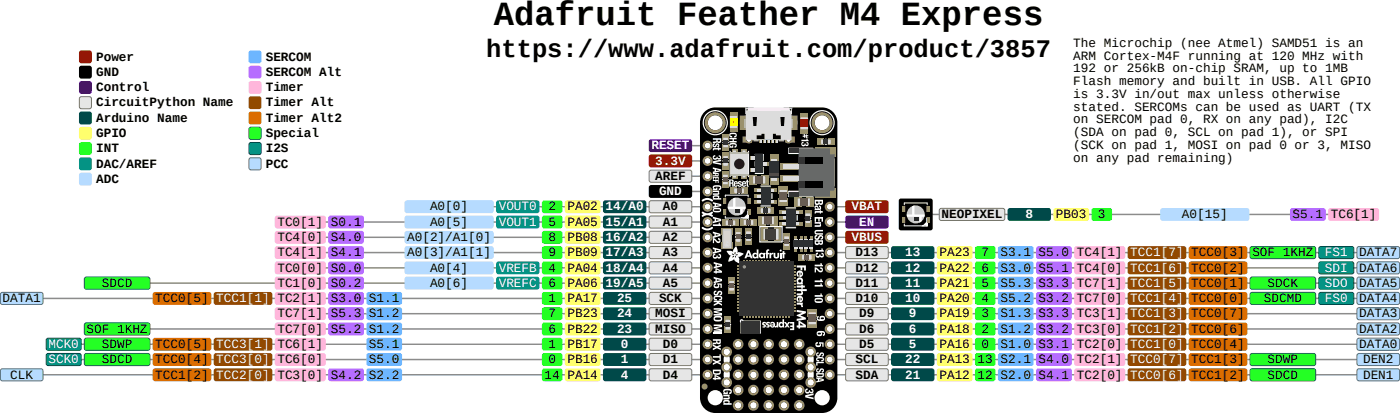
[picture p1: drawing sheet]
<svg xmlns="http://www.w3.org/2000/svg" width="175mm" height="51mm" viewBox="0 0 175 51" stroke-linecap="round" stroke-linejoin="round" font-family="sans-serif">
<defs><g id="words">
<text font-size="4.2" x="61.6" y="3.1">Adafruit Feather M4 Express</text>
<text font-size="3.2" x="60.7" y="7.1">https://www.adafruit.com/product/3857</text>
<g font-size="1.6">
<text x="133.9" y="5.9">The Microchip (nee Atmel) SAMD51 is an</text>
<text x="12" y="7.6">Power</text>
<text x="12" y="9.5">GND</text>
<text x="12" y="11.4">Control</text>
<text x="33.2" y="7.6">SERCOM</text>
<text x="33.2" y="9.5">SERCOM Alt</text>
<text x="33.2" y="11.4">Timer</text>
<text x="133.9" y="7.4">ARM Cortex-M4F running at 120 MHz with</text>
<text x="133.9" y="9">192 or 256kB on-chip SRAM, up to 1MB</text>
<text x="133.9" y="10.6">Flash memory and built in USB. All GPIO</text>
<text x="12" y="13.3">CircuitPython Name</text>
<text x="12" y="15.2">Arduino Name</text>
<text x="12" y="17.1">GPIO</text>
<text x="33.2" y="13.3">Timer Alt</text>
<text x="33.2" y="15.2">Timer Alt2</text>
<text x="33.2" y="17.1">Special</text>
<text x="133.9" y="12.2">is 3.3V in/out max unless otherwise</text>
<text x="133.9" y="13.8">stated. SERCOMs can be used as UART (TX</text>
<text x="133.9" y="15.4">on SERCOM pad 0, RX on any pad), I2C</text>
<text x="133.9" y="17">(SDA on pad 0, SCL on pad 1), or SPI</text>
<text x="12" y="19">INT</text>
<text x="12" y="20.9">DAC/AREF</text>
<text x="12" y="22.8">ADC</text>
<text x="33.2" y="19">I2S</text>
<text x="33.2" y="20.9">PCC</text>
<text x="81.8" y="22.4">AREF</text>
<text x="133.9" y="18.6">(SCK on pad 1, MOSI on pad 0 or 3, MISO</text>
<text x="133.9" y="20.1">on any pad remaining)</text>
<text x="34.6" y="28.1">TC0[1] S0.1</text>
<text x="53.7" y="26.2">A0[0]</text>
<text x="53.7" y="28.1">A0[5]</text>
<text x="68.4" y="26.2">2</text>
<text x="68.4" y="28.1">5</text>
<text x="70.8" y="26.2">PA02</text>
<text x="70.8" y="28.1">PA05</text>
<text x="82.7" y="26.2">A0</text>
<text x="82.7" y="28.1">A1</text>
<text x="117.5" y="27.2">NEOPIXEL</text>
<text x="131.8" y="27.2">PB03</text>
<text x="137" y="27.2">3</text>
<text x="147.5" y="27.2">A0[15]</text>
<text x="161.3" y="27.2">S5.1 TC6[1]</text>
<text x="12.7" y="35.8">SDCD</text>
<text x="34.6" y="30.1">TC4[0] S4.0</text>
<text x="34.6" y="32">TC4[1] S4.1</text>
<text x="34.6" y="33.9">TC0[0] S0.0</text>
<text x="34.6" y="35.8">TC1[0] S0.2</text>
<text x="50.8" y="30.1">A0[2]/A1[0]</text>
<text x="50.8" y="32">A0[3]/A1[1]</text>
<text x="53.7" y="33.9">A0[4]</text>
<text x="53.7" y="35.8">A0[6]</text>
<text x="68.4" y="30.1">8</text>
<text x="68.4" y="32">9</text>
<text x="68.4" y="33.9">4</text>
<text x="68.4" y="35.8">6</text>
<text x="70.8" y="30.1">PB08</text>
<text x="70.8" y="32">PB09</text>
<text x="70.8" y="33.9">PA04</text>
<text x="70.8" y="35.8">PA06</text>
<text x="82.7" y="30.1">A2</text>
<text x="82.7" y="32">A3</text>
<text x="82.7" y="33.9">A4</text>
<text x="82.7" y="35.8">A5</text>
<text x="106.8" y="32">D13</text>
<text x="106.8" y="33.9">D12</text>
<text x="106.8" y="35.8">D11</text>
<text x="117.2" y="32">PA23</text>
<text x="117.2" y="33.9">PA22</text>
<text x="117.2" y="35.8">PA21</text>
<text x="122.5" y="32">7</text>
<text x="122.5" y="33.9">6</text>
<text x="122.5" y="35.8">5</text>
<text x="124.9" y="32">S3.1 S5.0 TC4[1] TCC1[7] TCC0[3] SOF 1KHZ</text>
<text x="124.9" y="33.9">S3.0 S5.1 TC4[0] TCC1[6] TCC0[2]</text>
<text x="124.9" y="35.8">S5.3 S3.3 TC7[1] TCC1[5] TCC0[1]</text>
<text x="158.2" y="35.8">SDCK</text>
<text x="169.6" y="32">DATA7</text>
<text x="169.6" y="33.9">DATA6</text>
<text x="169.6" y="35.8">DATA5</text>
<text x=".3" y="37.7">DATA1</text>
<text x="10.8" y="41.5">SOF 1KHZ</text>
<text x="19.4" y="37.7">TCC0[5] TCC1[1] TC2[1] S3.0 S1.1</text>
<text x="34.6" y="39.6">TC7[1] S5.3 S1.2</text>
<text x="34.6" y="41.5">TC7[0] S5.2 S1.2</text>
<text x="68.4" y="37.7">1</text>
<text x="68.4" y="39.6">7</text>
<text x="68.4" y="41.5">6</text>
<text x="70.8" y="39.6">PB23</text>
<text x="70.8" y="37.7">PA17</text>
<text x="70.8" y="41.5">PB22</text>
<text x="81.8" y="39.6">MOSI</text>
<text x="81.8" y="41.5">MISO</text>
<text x="82.2" y="37.7">SCK</text>
<text x="106.8" y="37.7">D10</text>
<text x="107.2" y="39.6">D9</text>
<text x="107.2" y="41.5">D6</text>
<text x="117.2" y="37.7">PA20</text>
<text x="117.2" y="39.6">PA19</text>
<text x="117.2" y="41.5">PA18</text>
<text x="122.5" y="37.7">4</text>
<text x="122.5" y="39.6">3</text>
<text x="122.5" y="41.5">2</text>
<text x="124.9" y="37.7">S5.2 S3.2 TC7[0] TCC1[4] TCC0[0]</text>
<text x="124.9" y="39.6">S1.3 S3.3 TC3[1] TCC1[3] TCC0[7]</text>
<text x="124.9" y="41.5">S1.2 S3.2 TC3[0] TCC1[2] TCC0[6]</text>
<text x="157.7" y="37.7">SDCMD</text>
<text x="169.6" y="37.7">DATA4</text>
<text x="169.6" y="39.6">DATA3</text>
<text x="169.6" y="41.5">DATA2</text>
<text x="1.3" y="47.2">CLK</text>
<text x="12.7" y="43.4">SDWP</text>
<text x="12.7" y="45.3">SDCD</text>
<text x="19.4" y="43.4">TCC0[5] TCC3[1] TC6[1]</text>
<text x="19.4" y="45.3">TCC0[4] TCC3[0] TC6[0]</text>
<text x="19.4" y="47.2">TCC1[2] TCC2[0] TC3[0] S4.2 S2.2</text>
<text x="46" y="43.4">S5.1</text>
<text x="46" y="45.3">S5.0</text>
<text x="68" y="47.2">14 PA14</text>
<text x="68.4" y="43.4">1</text>
<text x="68.4" y="45.3">0</text>
<text x="70.8" y="43.4">PB17</text>
<text x="70.8" y="45.3">PB16</text>
<text x="82.7" y="43.4">D0</text>
<text x="82.7" y="45.3">D1</text>
<text x="82.7" y="47.2">D4</text>
<text x="106.8" y="45.3">SCL</text>
<text x="106.8" y="47.2">SDA</text>
<text x="107.2" y="43.4">D5</text>
<text x="117.2" y="43.4">PA16</text>
<text x="117.2" y="45.3">PA13</text>
<text x="117.2" y="47.2">PA12</text>
<text x="122" y="45.3">13 S2.1 S4.0 TC2[1] TCC0[7] TCC1[3]</text>
<text x="122" y="47.2">12 S2.0 S4.1 TC2[0] TCC0[6] TCC1[2]</text>
<text x="122.5" y="43.4">0</text>
<text x="124.9" y="43.4">S1.0 S3.1 TC2[0] TCC1[0] TCC0[4]</text>
<text x="158.2" y="45.3">SDWP</text>
<text x="158.2" y="47.2">SDCD</text>
<text x="169.6" y="43.4">DATA0</text>
<text x="170.1" y="45.3">DEN2</text>
<text x="170.1" y="47.2">DEN1</text>
</g>
<g font-size="1.6" fill="#fff">
<text x="81.3" y="18.6">RESET</text>
<text x="81.8" y="20.5">3.3V</text>
<text x="62.2" y="26.2">VOUT0</text>
<text x="62.2" y="28.1">VOUT1</text>
<text x="75.6" y="26.2">14/A0</text>
<text x="75.6" y="28.1">15/A1</text>
<text x="82.2" y="24.3">GND</text>
<text x="106.3" y="26.2">VBAT</text>
<text x="107.2" y="28.1">EN</text>
<text x="128" y="27.2">8</text>
<text x="62.2" y="33.9">VREFB</text>
<text x="62.2" y="35.8">VREFC</text>
<text x="75.6" y="30.1">16/A2</text>
<text x="75.6" y="32">17/A3</text>
<text x="75.6" y="33.9">18/A4</text>
<text x="75.6" y="35.8">19/A5</text>
<text x="106.3" y="30.1">VBUS</text>
<text x="113" y="32">13</text>
<text x="113" y="33.9">12</text>
<text x="113" y="35.8">11</text>
<text x="165.3" y="32">FS1</text>
<text x="165.3" y="33.9">SDI</text>
<text x="165.3" y="35.8">SDO</text>
<text x="77" y="37.7">25</text>
<text x="77" y="41.5">23</text>
<text x="77" y="39.6">24</text>
<text x="113" y="37.7">10</text>
<text x="113.4" y="39.6">9</text>
<text x="113.4" y="41.5">6</text>
<text x="165.3" y="37.7">FS0</text>
<text x="6" y="43.4">MCK0</text>
<text x="6" y="45.3">SCK0</text>
<text x="77.5" y="43.4">0</text>
<text x="77.5" y="45.3">1</text>
<text x="77.5" y="47.2">4</text>
<text x="113" y="45.3">22</text>
<text x="113" y="47.2">21</text>
<text x="113.4" y="43.4">5</text>
</g>
</g></defs>
<path d="M104.3 25.8h3.9" fill="none" stroke="#8c8c8c" stroke-width=".19"/>
<path d="M105.6 25h5l.3 .1v.2v1v.1l-.3 .2h-4.8l-.3-.2v-.1v-1z" fill="#920000"/>
<path d="M104.3 27.7h3.9" fill="none" stroke="#8c8c8c" stroke-width=".19"/>
<path d="M105.6 26.9h5l.3 .1v.2v1l-.2 .2-.1 .1h-4.8l-.2-.1-.1-.2v-1z" fill="#490092"/>
<path d="M104.3 29.6h3.9" fill="none" stroke="#8c8c8c" stroke-width=".19"/>
<path d="M105.6 28.8h5l.3 .1v.2v1v.1l-.3 .2h-4.8l-.3-.2v-.1v-1z" fill="#920000"/>
<path d="M104.2 31.5h67.3" fill="none" stroke="#8c8c8c" stroke-width=".19"/>
<path d="M105.6 30.8l.2-.1h4.8l.2 .1v.2v1v.2l-.2 .1h-4.8l-.2-.1-.1-.2v-1z" fill="#e6e6e6" stroke="#737373" stroke-width=".12"/>
<path d="M111.2 30.8l.3-.1h4.8h.2l.1 .3v1l-.1 .3h-.2h-4.8h-.2l-.1-.3z" fill="#004949"/>
<path d="M117 30.8l.2-.1h4l.2 .3-.1 1.1-.2 .2h-4l-.2-.3z" fill="#ffff6d"/>
<path d="M121.7 30.8l.3-.1h2.1l.1 .3v1.1l-.3 .2h-2.1l-.1-.3z" fill="#24ff24"/>
<path d="M104.2 33.4h67.4" fill="none" stroke="#8c8c8c" stroke-width=".19"/>
<path d="M105.6 32.7l.2-.1h4.8l.2 .1v.2v1v.2l-.2 .1h-4.8l-.2-.1-.1-.2v-1z" fill="#e6e6e6" stroke="#737373" stroke-width=".12"/>
<path d="M111.3 32.6h5l.3 .1v.2v1v.2l-.3 .1h-4.8h-.2l-.1-.3v-1z" fill="#004949"/>
<path d="M117.1 32.6h4.1l.2 .3-.1 1.2-.2 .1h-4l-.2-.3v-1z" fill="#ffff6d"/>
<path d="M121.8 32.6h2.3l.1 .3v1.2l-.3 .1h-2.1l-.1-.3v-1z" fill="#24ff24"/>
<path d="M104.2 35.3h67.4" fill="none" stroke="#8c8c8c" stroke-width=".19"/>
<path d="M105.6 34.6l.2-.1h4.8l.2 .1v.2v1v.2l-.2 .1h-4.8l-.2-.1-.1-.2v-1z" fill="#e6e6e6" stroke="#737373" stroke-width=".12"/>
<path d="M111.3 34.5h5h.2l.1 .3v1v.2l-.3 .1h-4.8l-.3-.1v-.2v-1z" fill="#004949"/>
<path d="M117.1 34.5h4.1l.2 .3-.1 1.2-.2 .1h-4l-.2-.3v-1z" fill="#ffff6d"/>
<path d="M121.8 34.5h2.3l.1 .3v1.2l-.3 .1h-2.1l-.1-.3v-1z" fill="#24ff24"/>
<path d="M104.3 37.2h67.3" fill="none" stroke="#8c8c8c" stroke-width=".19"/>
<path d="M105.6 36.5h.2h4.8h.2v.2v1v.2l-.2 .1h-4.8l-.2-.1-.1-.2v-1z" fill="#e6e6e6" stroke="#737373" stroke-width=".12"/>
<path d="M111.3 36.4h5l.3 .2v.1v1l-.1 .3h-.2h-4.8h-.2l-.1-.3v-1z" fill="#004949"/>
<path d="M117.1 36.4h4.1l.2 .3-.1 1.2-.2 .1h-4l-.2-.3v-1z" fill="#ffff6d"/>
<path d="M121.8 36.4h2.3l.1 .3v1.2l-.3 .1h-2.1l-.1-.3v-1z" fill="#24ff24"/>
<path d="M104.3 39.1h67.3" fill="none" stroke="#8c8c8c" stroke-width=".19"/>
<path d="M105.6 38.4h.2h4.8h.2v.2v1v.2l-.2 .1h-4.8l-.2-.1-.1-.2v-1z" fill="#e6e6e6" stroke="#737373" stroke-width=".12"/>
<path d="M111.2 38.5l.3-.2h4.8l.3 .2v.1v1v.2l-.3 .1h-4.8h-.2l-.1-.3z" fill="#004949"/>
<path d="M117 38.5l.2-.2 4 .1 .2 .2-.1 1.2-.2 .1h-4l-.2-.3z" fill="#ffff6d"/>
<path d="M121.7 38.5l.3-.2 2.1 .1 .1 .2v1.2l-.3 .1h-2.1l-.1-.3z" fill="#24ff24"/>
<path d="M104.3 41h67.3" fill="none" stroke="#8c8c8c" stroke-width=".19"/>
<path d="M105.6 40.3h.2h4.8h.2v.2v1v.2l-.2 .1h-4.8l-.2-.1-.1-.2v-1z" fill="#e6e6e6" stroke="#737373" stroke-width=".12"/>
<path d="M111.2 40.4l.3-.2h4.8l.2 .1 .1 .2v1l-.1 .3h-.2h-4.8h-.2l-.1-.3z" fill="#004949"/>
<path d="M117 40.4l.2-.2 4 .1 .2 .2-.1 1.2-.2 .1h-4l-.2-.3z" fill="#ffff6d"/>
<path d="M121.7 40.4l.3-.2 2.1 .1 .1 .2v1.2l-.3 .1h-2.1l-.1-.3z" fill="#24ff24"/>
<path d="M104.3 42.9h67.3" fill="none" stroke="#8c8c8c" stroke-width=".19"/>
<path d="M105.6 42.2h.2h4.8h.2v.2v1v.2l-.2 .1h-4.8l-.2-.1-.1-.2v-1z" fill="#e6e6e6" stroke="#737373" stroke-width=".12"/>
<path d="M111.3 42.2l5-.1 .3 .2v.1v1v.2l-.3 .1h-4.8h-.2l-.1-.3v-1z" fill="#004949"/>
<path d="M117.1 42.2h4.1l.2 .2-.1 1.2-.2 .1h-4l-.2-.3v-1z" fill="#ffff6d"/>
<path d="M121.8 42.2h2.3l.1 .2v1.2l-.3 .1h-2.1l-.1-.3v-1z" fill="#24ff24"/>
<path d="M104.3 44.8h67.3" fill="none" stroke="#8c8c8c" stroke-width=".19"/>
<path d="M105.6 44.1h.2h4.8h.2v.2v1v.2l-.2 .1h-4.8l-.2-.1-.1-.2v-1z" fill="#e6e6e6" stroke="#737373" stroke-width=".12"/>
<path d="M111.3 44.1l5-.1 .2 .1 .1 .2v1v.2l-.3 .1h-4.8l-.3-.1v-.2v-1z" fill="#004949"/>
<path d="M117.1 44.1h4.1l.2 .2-.1 1.2-.2 .1h-4l-.2-.3v-1z" fill="#ffff6d"/>
<path d="M121.8 44.1h2.3l.1 .2v1.2l-.3 .1h-2.1l-.1-.3v-1z" fill="#24ff24"/>
<path d="M104.3 46.7h67.3" fill="none" stroke="#8c8c8c" stroke-width=".19"/>
<path d="M105.6 46.1l.2-.1h4.8l.2 .1v.1v1v.2l-.2 .1h-4.8l-.2-.1-.1-.2v-1z" fill="#e6e6e6" stroke="#737373" stroke-width=".12"/>
<path d="M111.2 46.1l.3-.2h4.8l.3 .2v.1v1l-.1 .3h-.2h-4.8h-.2l-.1-.3z" fill="#004949"/>
<path d="M117 46.1l.2-.2 4 .1 .2 .2-.1 1.2-.2 .1h-4l-.2-.3z" fill="#ffff6d"/>
<path d="M121.7 46.1l.3-.2 2.1 .1 .1 .2v1.2l-.3 .1h-2.1l-.1-.3z" fill="#24ff24"/>
<path d="M124.6 30.8l.2-.1h4l.2 .3v1.1l-.3 .2h-4l-.2-.3z" fill="#6db6ff"/>
<path d="M129.3 30.8l.3-.1h4l.2 .3-.1 1.1-.2 .2h-4.1l-.1-.3z" fill="#b66dff"/>
<path d="M134.1 30.8l.3-.1h5.7l.3 .1v.2v1v.1l-.3 .2h-5.7h-.2l-.1-.3z" fill="#ffb6db"/>
<path d="M140.8 30.8l.2-.1h6.7h.2l.1 .3v1l-.1 .3h-.2h-6.7h-.1l-.2-.3z" fill="#924900"/>
<path d="M148.4 30.8l.2-.1h6.8h.1l.2 .3v1l-.2 .3h-.1h-6.8h-.1l-.2-.3z" fill="#db6d00"/>
<path d="M156.1 30.8l.2-.1h7.6l.2 .1 .1 .2v1l-.1 .2-.2 .1h-7.6l-.2-.1-.1-.2v-1z" fill="#24ff24" stroke="#127f12" stroke-width=".12"/>
<path d="M164.7 30.8l.1-.1h3.9l.2 .1 .1 .2v1l-.1 .2-.2 .1h-3.9l-.1-.1-.1-.2v-1z" fill="#009292" stroke="#004949" stroke-width=".12"/>
<path d="M169.4 30.8l.2-.1h4.8l.2 .1 .1 .2v1l-.1 .2-.2 .1h-4.8l-.2-.1-.1-.2v-1z" fill="#b6dbff" stroke="#5b6d7f" stroke-width=".12"/>
<path d="M124.7 32.6h4.1l.2 .3v1.2l-.3 .1h-4l-.2-.3v-1z" fill="#6db6ff"/>
<path d="M129.4 32.6h4.2l.2 .3-.1 1.2-.2 .1h-4.1l-.1-.3v-1z" fill="#b66dff"/>
<path d="M134.2 32.6h5.9l.3 .1v.2v1v.2l-.3 .1h-5.7h-.2l-.1-.3v-1z" fill="#ffb6db"/>
<path d="M140.9 32.6h6.8l.3 .1v.2v1l-.1 .3h-.2h-6.7h-.1l-.2-.3v-1z" fill="#924900"/>
<path d="M148.5 32.6h6.9l.2 .1 .1 .2v1l-.2 .3h-.1h-6.8h-.1l-.2-.3v-1z" fill="#db6d00"/>
<path d="M164.7 32.7l.1-.1h3.9l.2 .1 .1 .2v1l-.1 .2-.2 .1h-3.9l-.1-.1-.1-.2v-1z" fill="#009292" stroke="#004949" stroke-width=".12"/>
<path d="M169.4 32.7l.2-.1h4.8l.2 .1 .1 .2v1l-.1 .2-.2 .1h-4.8l-.2-.1-.1-.2v-1z" fill="#b6dbff" stroke="#5b6d7f" stroke-width=".12"/>
<path d="M124.7 34.5h4.1l.2 .3v1.2l-.3 .1h-4l-.2-.3v-1z" fill="#6db6ff"/>
<path d="M129.4 34.5h4.2l.2 .3-.1 1.2-.2 .1h-4.1l-.1-.3v-1z" fill="#b66dff"/>
<path d="M134.2 34.5h5.9h.2l.1 .3v1v.2l-.3 .1h-5.7l-.3-.1v-.2v-1z" fill="#ffb6db"/>
<path d="M140.9 34.5h6.8h.2l.1 .3v1v.2l-.3 .1h-6.7l-.2-.1-.1-.2v-1z" fill="#924900"/>
<path d="M148.5 34.5h6.9h.1l.2 .3v1l-.1 .2-.2 .1h-6.8l-.2-.1-.1-.2v-1z" fill="#db6d00"/>
<path d="M156.1 34.6l.2-.1h7.6l.2 .1 .1 .2v1l-.1 .2-.2 .1h-7.6l-.2-.1-.1-.2v-1z" fill="#24ff24" stroke="#127f12" stroke-width=".12"/>
<path d="M164.7 34.6l.1-.1h3.9l.2 .1 .1 .2v1l-.1 .2-.2 .1h-3.9l-.1-.1-.1-.2v-1z" fill="#009292" stroke="#004949" stroke-width=".12"/>
<path d="M169.4 34.6l.2-.1h4.8l.2 .1 .1 .2v1l-.1 .2-.2 .1h-4.8l-.2-.1-.1-.2v-1z" fill="#b6dbff" stroke="#5b6d7f" stroke-width=".12"/>
<path d="M124.7 36.4h4.1l.2 .3v1.2l-.3 .1h-4l-.2-.3v-1z" fill="#6db6ff"/>
<path d="M129.4 36.4h4.2l.2 .3-.1 1.2-.2 .1h-4.1l-.1-.3v-1z" fill="#b66dff"/>
<path d="M134.2 36.4h5.9l.3 .2v.1v1v.2l-.3 .1h-5.7h-.2l-.1-.3v-1z" fill="#ffb6db"/>
<path d="M140.9 36.4h6.8l.3 .2v.1v1l-.1 .3h-.2h-6.7h-.1l-.2-.3v-1z" fill="#924900"/>
<path d="M148.5 36.4h6.9l.2 .2 .1 .1v1l-.2 .3h-.1h-6.8h-.1l-.2-.3v-1z" fill="#db6d00"/>
<path d="M156.1 36.5h.2h7.6h.2l.1 .2v1l-.1 .2-.2 .1h-7.6l-.2-.1-.1-.2v-1z" fill="#24ff24" stroke="#127f12" stroke-width=".12"/>
<path d="M164.7 36.5h.1h3.9h.2l.1 .2v1l-.1 .2-.2 .1h-3.9l-.1-.1-.1-.2v-1z" fill="#009292" stroke="#004949" stroke-width=".12"/>
<path d="M169.4 36.5h.2h4.8h.2l.1 .2v1l-.1 .2-.2 .1h-4.8l-.2-.1-.1-.2v-1z" fill="#b6dbff" stroke="#5b6d7f" stroke-width=".12"/>
<path d="M124.6 38.5l.2-.2 4 .1 .2 .2v1.2l-.3 .1h-4l-.2-.3z" fill="#6db6ff"/>
<path d="M129.3 38.5l.3-.2 4 .1 .2 .2-.1 1.2-.2 .1h-4.1l-.1-.3z" fill="#b66dff"/>
<path d="M134.1 38.5l.3-.2h5.7l.3 .2v.1v1v.2l-.3 .1h-5.7h-.2l-.1-.3z" fill="#ffb6db"/>
<path d="M140.8 38.5l.2-.2h6.7l.3 .2v.1v1l-.1 .3h-.2h-6.7h-.1l-.2-.3z" fill="#924900"/>
<path d="M148.4 38.5l.2-.2h6.8l.2 .2 .1 .1v1l-.2 .3h-.1h-6.8h-.1l-.2-.3z" fill="#db6d00"/>
<path d="M124.6 40.4l.2-.2 4 .1 .2 .2v1.2l-.3 .1h-4l-.2-.3z" fill="#6db6ff"/>
<path d="M129.3 40.4l.3-.2 4 .1 .2 .2-.1 1.2-.2 .1h-4.1l-.1-.3z" fill="#b66dff"/>
<path d="M134.1 40.4l.3-.2h5.7l.3 .2v.1v1v.2l-.3 .1h-5.7h-.2l-.1-.3z" fill="#ffb6db"/>
<path d="M140.8 40.4l.2-.2h6.7l.2 .1 .1 .2v1l-.1 .3h-.2h-6.7h-.1l-.2-.3z" fill="#924900"/>
<path d="M148.4 40.4l.2-.2h6.8l.1 .1 .2 .2v1l-.2 .3h-.1h-6.8h-.1l-.2-.3z" fill="#db6d00"/>
<path d="M124.7 42.2h4.1l.2 .2v1.2l-.3 .1h-4l-.2-.3v-1z" fill="#6db6ff"/>
<path d="M129.4 42.2h4.2l.2 .2-.1 1.2-.2 .1h-4.1l-.1-.3v-1z" fill="#b66dff"/>
<path d="M134.2 42.2l5.9-.1 .3 .2v.1v1v.2l-.3 .1h-5.7h-.2l-.1-.3v-1z" fill="#ffb6db"/>
<path d="M140.9 42.2l6.8-.1 .3 .2v.1v1l-.1 .3h-.2h-6.7h-.1l-.2-.3v-1z" fill="#924900"/>
<path d="M148.5 42.2l6.9-.1 .2 .2 .1 .1v1l-.2 .3h-.1h-6.8h-.1l-.2-.3v-1z" fill="#db6d00"/>
<path d="M124.7 44.1h4.1l.2 .2v1.2l-.3 .1h-4l-.2-.3v-1z" fill="#6db6ff"/>
<path d="M129.4 44.1h4.2l.2 .2-.1 1.2-.2 .1h-4.1l-.1-.3v-1z" fill="#b66dff"/>
<path d="M134.2 44.1l5.9-.1 .2 .1 .1 .2v1v.2l-.3 .1h-5.7l-.3-.1v-.2v-1z" fill="#ffb6db"/>
<path d="M140.9 44.1l6.8-.1 .2 .1 .1 .2v1v.2l-.3 .1h-6.7l-.2-.1-.1-.2v-1z" fill="#924900"/>
<path d="M148.5 44.1l6.9-.1 .1 .1 .2 .2v1l-.1 .2-.2 .1h-6.8l-.2-.1-.1-.2v-1z" fill="#db6d00"/>
<path d="M124.7 46h4.1l.2 .2v1.2l-.3 .1h-4l-.2-.3v-1z" fill="#6db6ff"/>
<path d="M129.4 46h4.2l.2 .2-.1 1.2-.2 .1h-4.1l-.1-.3v-1z" fill="#b66dff"/>
<path d="M134.2 46l5.9-.1 .3 .2v.1v1v.2l-.3 .1h-5.7h-.2l-.1-.3v-1z" fill="#ffb6db"/>
<path d="M140.9 46l6.8-.1 .3 .2v.1v1l-.1 .3h-.2h-6.7h-.1l-.2-.3v-1z" fill="#924900"/>
<path d="M148.5 46l6.9-.1 .1 .1 .2 .2v1l-.2 .3h-.1h-6.8h-.1l-.2-.3v-1z" fill="#db6d00"/>
<g fill="#b6dbff" stroke="#5b6d7f" stroke-width=".12">
<path d="M169.4 38.4h.2h4.8h.2l.1 .2v1l-.1 .2-.2 .1h-4.8l-.2-.1-.1-.2v-1z"/>
<path d="M169.4 40.3h.2h4.8h.2l.1 .2v1l-.1 .2-.2 .1h-4.8l-.2-.1-.1-.2v-1z"/>
<path d="M169.4 42.2h.2h4.8h.2l.1 .2v1l-.1 .2-.2 .1h-4.8l-.2-.1-.1-.2v-1z"/>
</g>
<path d="M156.1 44.1h.2h7.6h.2l.1 .2v1l-.1 .2-.2 .1h-7.6l-.2-.1-.1-.2v-1z" fill="#24ff24" stroke="#127f12" stroke-width=".12"/>
<path d="M169.4 44.1h.2h4.8h.2l.1 .2v1l-.1 .2-.2 .1h-4.8l-.2-.1-.1-.2v-1z" fill="#b6dbff" stroke="#5b6d7f" stroke-width=".12"/>
<path d="M156.1 46.1l.2-.1h7.6l.2 .1 .1 .1v1l-.1 .2-.2 .1h-7.6l-.2-.1-.1-.2v-1z" fill="#24ff24" stroke="#127f12" stroke-width=".12"/>
<path d="M169.4 46.1l.2-.1h4.8l.2 .1 .1 .1v1l-.1 .2-.2 .1h-4.8l-.2-.1-.1-.2v-1z" fill="#b6dbff" stroke="#5b6d7f" stroke-width=".12"/>
<path d="M83.7 18.2h3.9" fill="none" stroke="#8c8c8c" stroke-width=".19"/>
<path d="M81 17.5l.3-.1h4.8l.2 .1 .1 .2v1l-.2 .2-.1 .1h-4.8l-.2-.1-.1-.2z" fill="#490092"/>
<path d="M83.7 20.1h3.9" fill="none" stroke="#8c8c8c" stroke-width=".19"/>
<path d="M81 19.4l.3-.1h4.8l.2 .1 .1 .2v1l-.1 .1-.2 .2h-4.8l-.2-.1-.1-.2z" fill="#920000"/>
<path d="M83.7 22h3.9" fill="none" stroke="#8c8c8c" stroke-width=".19"/>
<path d="M81.1 21.3l.2-.1h4.8l.2 .1v.2v1v.2h-.2h-4.8h-.2l-.1-.2v-1z" fill="#e6e6e6" stroke="#737373" stroke-width=".12"/>
<path d="M57 25.8h30.6M83.7 23.9h3.9" fill="none" stroke="#8c8c8c" stroke-width=".19"/>
<path d="M81 23.2l.3-.1h4.8l.2 .1 .1 .2v1l-.1 .1-.2 .2h-4.8l-.2-.1-.1-.2z" fill="#000"/>
<path d="M81.1 25.1l.2-.1h4.8l.2 .1v.2v1v.2h-.2h-4.8h-.2l-.1-.2v-1z" fill="#e6e6e6" stroke="#737373" stroke-width=".12"/>
<path d="M75.4 25h5h.1l.2 .3v1l-.1 .1-.2 .2h-4.9l-.2-.2-.1-.1v-1z" fill="#004949"/>
<path d="M70.6 25h4.2l.1 .3v1.1l-.3 .2-4-.1-.1-.2v-1z" fill="#ffff6d"/>
<path d="M67.8 25h2.2l.2 .3-.1 1.1-.2 .2-2.1-.1-.2-.2v-1z" fill="#24ff24"/>
<path d="M62.1 25h4.9h.2l.1 .3v1v.1l-.3 .2h-4.8l-.1-.1-.2-.2v-1z" fill="#009292"/>
<path d="M50.6 25h10.7h.2l.1 .3v1v.1l-.3 .2h-10.5l-.3-.2v-.1v-1z" fill="#b6dbff"/>
<path d="M38.4 27.7h49.2" fill="none" stroke="#8c8c8c" stroke-width=".19"/>
<path d="M81.1 27l.2-.1h4.8l.2 .1v.2v1v.2h-.2h-4.8h-.2l-.1-.2v-1z" fill="#e6e6e6" stroke="#737373" stroke-width=".12"/>
<path d="M75.4 26.9h5l.2 .1 .1 .2v1l-.2 .2-.1 .1h-4.9l-.1-.1-.2-.2v-1z" fill="#004949"/>
<path d="M70.6 26.9h4.2l.1 .3v1.1l-.3 .2-4-.1-.1-.2v-1z" fill="#ffff6d"/>
<path d="M67.8 26.9h2.2l.2 .3-.1 1.1-.2 .2-2.1-.1-.2-.2v-1z" fill="#24ff24"/>
<path d="M62 27l.2-.1h4.8l.3 .1v.2v1l-.1 .2-.2 .1h-4.8l-.1-.1-.2-.2z" fill="#009292"/>
<path d="M50.6 26.9h10.7l.3 .1v.2v1l-.1 .2-.2 .1h-10.5l-.2-.1-.1-.2v-1z" fill="#b6dbff"/>
<path d="M41.1 26.9h4.2l.1 .3v1.1l-.3 .2-4-.1-.1-.2v-1z" fill="#b66dff"/>
<path d="M34.3 27l.3-.1h5.8h.1l.2 .3v1l-.2 .2-.1 .1h-5.8l-.2-.1-.1-.2z" fill="#ffb6db"/>
<path d="M38.4 29.6h49.2" fill="none" stroke="#8c8c8c" stroke-width=".19"/>
<path d="M81.1 28.9l.2-.1h4.8l.2 .1v.2v1v.2h-.2h-4.8h-.2l-.1-.2v-1z" fill="#e6e6e6" stroke="#737373" stroke-width=".12"/>
<path d="M75.4 28.8h5l.2 .1 .1 .2v1l-.1 .1-.2 .2h-4.9l-.2-.2-.1-.1v-1z" fill="#004949"/>
<path d="M70.6 28.8h4.2l.1 .3v1.1l-.3 .2h-4l-.1-.3v-1z" fill="#ffff6d"/>
<path d="M67.7 28.9l.2-.1h2.1l.2 .3-.1 1.1-.2 .2h-2.1l-.2-.3z" fill="#24ff24"/>
<path d="M50.6 28.8h10.7l.3 .1v.2v1v.1l-.3 .2h-10.5l-.3-.2v-.1v-1z" fill="#b6dbff"/>
<path d="M41.1 28.8h4.2l.1 .3v1.1l-.3 .2h-4l-.1-.3v-1z" fill="#b66dff"/>
<path d="M34.3 28.9l.3-.1h5.8l.2 .1 .1 .2v1l-.2 .3h-.1h-5.8h-.2l-.1-.3z" fill="#ffb6db"/>
<path d="M38.4 31.5h49.2" fill="none" stroke="#8c8c8c" stroke-width=".19"/>
<path d="M81.1 30.8l.2-.1h4.8l.2 .1v.2v1v.2l-.2 .1h-4.8l-.2-.1-.1-.2v-1z" fill="#e6e6e6" stroke="#737373" stroke-width=".12"/>
<path d="M75.4 30.7h5h.1l.2 .3v1l-.2 .3h-.1h-4.9l-.2-.2-.1-.1v-1z" fill="#004949"/>
<path d="M70.6 30.7h4.2l.1 .3v1.1l-.3 .2h-4l-.1-.3v-1z" fill="#ffff6d"/>
<path d="M67.7 30.8l.2-.1h2.1l.2 .3-.1 1.1-.2 .2h-2.1l-.2-.3z" fill="#24ff24"/>
<path d="M50.6 30.7h10.7h.2l.1 .3v1l-.1 .3h-.2h-10.5h-.2l-.1-.3v-1z" fill="#b6dbff"/>
<path d="M41.1 30.7h4.2l.1 .3v1.1l-.3 .2h-4l-.1-.3v-1z" fill="#b66dff"/>
<path d="M34.3 30.8l.3-.1h5.8h.1l.2 .3v1l-.2 .3h-.1h-5.8h-.2l-.1-.3z" fill="#ffb6db"/>
<path d="M38.4 33.4h49.2" fill="none" stroke="#8c8c8c" stroke-width=".19"/>
<path d="M81.1 32.7l.2-.1h4.8l.2 .1v.2v1v.2l-.2 .1h-4.8l-.2-.1-.1-.2v-1z" fill="#e6e6e6" stroke="#737373" stroke-width=".12"/>
<path d="M75.4 32.6h5l.2 .1 .1 .2v1l-.1 .2-.2 .1h-4.9l-.2-.1-.1-.2v-1z" fill="#004949"/>
<path d="M70.6 32.6h4.2l.1 .3v1.2l-.3 .1h-4l-.1-.3v-1z" fill="#ffff6d"/>
<path d="M67.8 32.6h2.2l.2 .3-.1 1.2-.2 .1h-2.1l-.2-.3v-1z" fill="#24ff24"/>
<path d="M62 32.7l.2-.1h4.8l.3 .1v.2v1v.2l-.3 .1h-4.8h-.1l-.2-.3z" fill="#009292"/>
<path d="M50.6 32.6h10.7l.3 .1v.2v1v.2l-.3 .1h-10.5l-.3-.1v-.2v-1z" fill="#b6dbff"/>
<path d="M41.1 32.6h4.2l.1 .3v1.2l-.3 .1h-4l-.1-.3v-1z" fill="#b66dff"/>
<path d="M34.3 32.7l.3-.1h5.8h.1l.2 .3v1l-.2 .3h-.1h-5.8h-.2l-.1-.3z" fill="#ffb6db"/>
<path d="M11.8 35.3h75.8" fill="none" stroke="#8c8c8c" stroke-width=".19"/>
<path d="M81.1 34.6l.2-.1h4.8l.2 .1v.2v1v.2l-.2 .1h-4.8l-.2-.1-.1-.2v-1z" fill="#e6e6e6" stroke="#737373" stroke-width=".12"/>
<path d="M75.4 34.5h5h.1l.2 .3v1l-.1 .2-.2 .1h-4.9l-.2-.1-.1-.2v-1z" fill="#004949"/>
<path d="M70.6 34.5h4.2l.1 .3v1.2l-.3 .1h-4l-.1-.3v-1z" fill="#ffff6d"/>
<path d="M67.8 34.5h2.2l.2 .3-.1 1.2-.2 .1h-2.1l-.2-.3v-1z" fill="#24ff24"/>
<path d="M62.1 34.5h4.9h.2l.1 .3v1v.2l-.3 .1h-4.8h-.1l-.2-.3v-1z" fill="#009292"/>
<path d="M50.6 34.5h10.7h.2l.1 .3v1v.2l-.3 .1h-10.5l-.3-.1v-.2v-1z" fill="#b6dbff"/>
<path d="M41.1 34.5h4.2l.1 .3v1.2l-.3 .1h-4l-.1-.3v-1z" fill="#b66dff"/>
<path d="M34.4 34.5h6h.1l.2 .3v1l-.1 .2-.2 .1h-5.8l-.3-.1v-.2v-1z" fill="#ffb6db"/>
<path d="M.9 37.2h86.7" fill="none" stroke="#8c8c8c" stroke-width=".19"/>
<path d="M81.1 36.5h.2h4.8h.2v.2v1v.2l-.2 .1h-4.8l-.2-.1-.1-.2v-1z" fill="#e6e6e6" stroke="#737373" stroke-width=".12"/>
<path d="M75.4 36.4h5l.2 .2 .1 .1v1l-.2 .3h-.1h-4.9h-.1l-.2-.3v-1z" fill="#004949"/>
<path d="M70.6 36.4h4.2l.1 .3v1.2l-.3 .1h-4l-.1-.3v-1z" fill="#ffff6d"/>
<path d="M67.8 36.4h2.2l.2 .3-.1 1.2-.2 .1h-2.1l-.2-.3v-1z" fill="#24ff24"/>
<path d="M45.9 36.4h4.1l.2 .3-.1 1.2-.2 .1h-4l-.2-.3v-1z" fill="#6db6ff"/>
<path d="M41.1 36.4h4.2l.1 .3v1.2l-.3 .1h-4l-.1-.3v-1z" fill="#b66dff"/>
<path d="M34.3 36.6l.3-.2h5.8h.1l.2 .3v1l-.2 .3h-.1h-5.8h-.2l-.1-.3z" fill="#ffb6db"/>
<path d="M26.8 36.4h6.9l.2 .2 .1 .1v1l-.2 .3h-.1h-6.7h-.2l-.1-.3v-1z" fill="#924900"/>
<path d="M19.1 36.6l.3-.2h6.7h.1l.2 .3v1l-.2 .3h-.1h-6.7h-.2l-.2-.3z" fill="#db6d00"/>
<path d="M38.4 39.1h49.2" fill="none" stroke="#8c8c8c" stroke-width=".19"/>
<path d="M81.1 38.4h.2h4.8h.2v.2v1v.2l-.2 .1h-4.8l-.2-.1-.1-.2v-1z" fill="#e6e6e6" stroke="#737373" stroke-width=".12"/>
<path d="M75.4 38.4l5-.1 .2 .2 .1 .1v1l-.1 .2-.2 .1h-4.9l-.2-.1-.1-.2v-1z" fill="#004949"/>
<path d="M70.6 38.4h4.2l.1 .2v1.2l-.3 .1h-4l-.1-.3v-1z" fill="#ffff6d"/>
<path d="M67.7 38.5l.2-.2 2.1 .1 .2 .2-.1 1.2-.2 .1h-2.1l-.2-.3z" fill="#24ff24"/>
<path d="M45.9 38.4h4.1l.2 .2-.1 1.2-.2 .1h-4l-.2-.3v-1z" fill="#6db6ff"/>
<path d="M41.1 38.4h4.2l.1 .2v1.2l-.3 .1h-4l-.1-.3v-1z" fill="#b66dff"/>
<path d="M34.3 38.5l.3-.2h5.8l.2 .2 .1 .1v1l-.2 .3h-.1h-5.8h-.2l-.1-.3z" fill="#ffb6db"/>
<path d="M11.5 41h76.1" fill="none" stroke="#8c8c8c" stroke-width=".19"/>
<path d="M81.1 40.3h.2h4.8h.2v.2v1v.2l-.2 .1h-4.8l-.2-.1-.1-.2v-1z" fill="#e6e6e6" stroke="#737373" stroke-width=".12"/>
<path d="M75.4 40.3l5-.1 .1 .1 .2 .2v1l-.2 .3h-.1h-4.9l-.2-.1-.1-.2v-1z" fill="#004949"/>
<path d="M70.6 40.3h4.2l.1 .2v1.2l-.3 .1h-4l-.1-.3v-1z" fill="#ffff6d"/>
<path d="M67.7 40.4l.2-.2 2.1 .1 .2 .2-.1 1.2-.2 .1h-2.1l-.2-.3z" fill="#24ff24"/>
<path d="M45.9 40.3h4.1l.2 .2-.1 1.2-.2 .1h-4l-.2-.3v-1z" fill="#6db6ff"/>
<path d="M41.1 40.3h4.2l.1 .2v1.2l-.3 .1h-4l-.1-.3v-1z" fill="#b66dff"/>
<path d="M34.3 40.4l.3-.2h5.8l.1 .1 .2 .2v1l-.2 .3h-.1h-5.8h-.2l-.1-.3z" fill="#ffb6db"/>
<path d="M6 42.9h81.6" fill="none" stroke="#8c8c8c" stroke-width=".19"/>
<path d="M81.1 42.2h.2h4.8h.2v.2v1v.2l-.2 .1h-4.8l-.2-.1-.1-.2v-1z" fill="#e6e6e6" stroke="#737373" stroke-width=".12"/>
<path d="M75.4 42.2l5-.1 .2 .2 .1 .1v1l-.1 .2-.2 .1h-4.9l-.2-.1-.1-.2v-1z" fill="#004949"/>
<path d="M70.6 42.2h4.2l.1 .2v1.2l-.3 .1h-4l-.1-.3v-1z" fill="#ffff6d"/>
<path d="M67.8 42.2h2.2l.2 .2-.1 1.2-.2 .1h-2.1l-.2-.3v-1z" fill="#24ff24"/>
<path d="M45.9 42.2h4.1l.2 .2-.1 1.2-.2 .1h-4l-.2-.3v-1z" fill="#6db6ff"/>
<path d="M34.3 42.3l.3-.2h5.8l.2 .2 .1 .1v1l-.2 .3h-.1h-5.8h-.2l-.1-.3z" fill="#ffb6db"/>
<path d="M26.8 42.2l6.9-.1 .2 .2 .1 .1v1l-.1 .2-.2 .1h-6.7l-.3-.1v-.2v-1z" fill="#924900"/>
<path d="M19.1 42.3l.3-.2h6.7l.2 .2 .1 .1v1l-.2 .3h-.1h-6.7h-.2l-.2-.3z" fill="#db6d00"/>
<path d="M7.3 44.8h80.3" fill="none" stroke="#8c8c8c" stroke-width=".19"/>
<path d="M81.1 44.1h.2h4.8h.2v.2v1v.2l-.2 .1h-4.8l-.2-.1-.1-.2v-1z" fill="#e6e6e6" stroke="#737373" stroke-width=".12"/>
<path d="M75.4 44.1l5-.1 .1 .1 .2 .2v1l-.1 .2-.2 .1h-4.9l-.2-.1-.1-.2v-1z" fill="#004949"/>
<path d="M70.6 44.1h4.2l.1 .2v1.2l-.3 .1h-4l-.1-.3v-1z" fill="#ffff6d"/>
<path d="M67.8 44.1h2.2l.2 .2-.1 1.2-.2 .1h-2.1l-.2-.3v-1z" fill="#24ff24"/>
<path d="M45.9 44.1h4.1l.2 .2-.1 1.2-.2 .1h-4l-.2-.3v-1z" fill="#6db6ff"/>
<path d="M34.4 44.1l6-.1 .1 .1 .2 .2v1l-.1 .2-.2 .1h-5.8l-.3-.1v-.2v-1z" fill="#ffb6db"/>
<path d="M26.8 44.1l6.9-.1 .1 .1 .2 .2v1l-.1 .2-.2 .1h-6.7l-.3-.1v-.2v-1z" fill="#924900"/>
<path d="M19.2 44.1l6.9-.1 .1 .1 .2 .2v1l-.1 .2-.2 .1h-6.7l-.3-.1-.1-.2v-1z" fill="#db6d00"/>
<path d="M1.3 46.7h86.3" fill="none" stroke="#8c8c8c" stroke-width=".19"/>
<path d="M81.1 46.1l.2-.1h4.8l.2 .1v.1v1v.2l-.2 .1h-4.8l-.2-.1-.1-.2v-1z" fill="#e6e6e6" stroke="#737373" stroke-width=".12"/>
<path d="M75.4 46l5-.1 .2 .2 .1 .1v1l-.2 .3h-.1h-4.9h-.1l-.2-.3v-1z" fill="#004949"/>
<path d="M70.6 46h4.2l.1 .2v1.2l-.3 .1h-4l-.1-.3v-1z" fill="#ffff6d"/>
<path d="M67.8 46h2.2l.2 .2-.1 1.2-.2 .1h-2.1l-.2-.3v-1z" fill="#24ff24"/>
<path d="M45.9 46h4.1l.2 .2-.1 1.2-.2 .1h-4l-.2-.3v-1z" fill="#6db6ff"/>
<path d="M41.1 46h4.2l.1 .2v1.2l-.3 .1h-4l-.1-.3v-1z" fill="#b66dff"/>
<path d="M34.3 46.1l.3-.2h5.8l.1 .1 .2 .2v1l-.2 .3h-.1h-5.8h-.2l-.1-.3z" fill="#ffb6db"/>
<path d="M26.8 46l6.9-.1 .2 .2 .1 .1v1l-.2 .3h-.1h-6.7h-.2l-.1-.3v-1z" fill="#924900"/>
<path d="M19.1 46.1l.3-.2h6.7l.1 .1 .2 .2v1l-.2 .3h-.1h-6.7h-.2l-.2-.3z" fill="#db6d00"/>
<path d="M10.6 34.6l.2-.1h7.7l.1 .1 .1 .2v1l-.1 .2-.1 .1h-7.7l-.2-.1-.1-.2v-1z" fill="#24ff24" stroke="#127f12" stroke-width=".12"/>
<path d="M.1 36.5h.2h4.8h.2l.1 .2v1l-.1 .2-.2 .1h-4.8l-.2-.1-.1-.2v-1z" fill="#b6dbff" stroke="#5b6d7f" stroke-width=".12"/>
<g fill="#24ff24" stroke="#127f12" stroke-width=".12">
<path d="M10.6 40.3h.2h7.7h.1l.1 .2v1l-.1 .2-.1 .1h-7.7l-.2-.1-.1-.2v-1z"/>
<path d="M10.6 42.2h.2h7.7h.1l.1 .2v1l-.1 .2-.1 .1h-7.7l-.2-.1-.1-.2v-1z"/>
</g>
<path d="M5.8 42.2h.2h3.9h.2v.2v1v.2l-.2 .1h-3.9l-.2-.1v-.2v-1z" fill="#009292" stroke="#004949" stroke-width=".12"/>
<path d="M10.6 44.1h.2h7.7h.1l.1 .2v1l-.1 .2-.1 .1h-7.7l-.2-.1-.1-.2v-1z" fill="#24ff24" stroke="#127f12" stroke-width=".12"/>
<path d="M5.8 44.1h.2h3.9h.2v.2v1v.2l-.2 .1h-3.9l-.2-.1v-.2v-1z" fill="#009292" stroke="#004949" stroke-width=".12"/>
<path d="M.1 46.1l.2-.1h4.8l.2 .1 .1 .1v1l-.1 .2-.2 .1h-4.8l-.2-.1-.1-.2v-1z" fill="#b6dbff" stroke="#5b6d7f" stroke-width=".12"/>
<path d="M9.9 6.4l.3-.1h1.1l.2 .3-.1 1.1-.2 .2h-1.2l-.1-.3z" fill="#920000"/>
<path d="M9.9 8.3l.3-.1h1.1l.2 .3-.1 1.2-.2 .1h-1.2l-.1-.3z" fill="#000"/>
<path d="M9.9 10.2l.3-.1h1.1l.2 .3-.1 1.2-.2 .1h-1.2l-.1-.3z" fill="#490092"/>
<path d="M10 12.1h.2h1h.1l.1 .2v1l-.1 .2-.1 .1-1.2-.1-.1-.2z" fill="#e6e6e6" stroke="#737373" stroke-width=".12"/>
<path d="M9.9 14.1l.3-.2 1.1 .1 .2 .2-.1 1.2-.2 .1h-1.2l-.1-.3z" fill="#004949"/>
<path d="M9.9 16l.3-.2 1.1 .1 .2 .2-.1 1.2-.2 .1h-1.2l-.1-.3z" fill="#ffff6d"/>
<path d="M9.9 17.9l.3-.2 1.1 .1 .2 .2-.1 1.2-.2 .1h-1.2l-.1-.3z" fill="#24ff24"/>
<path d="M9.9 19.8l.3-.2 1.1 .1 .2 .2-.1 1.2-.2 .1h-1.2l-.1-.3z" fill="#009292"/>
<path d="M9.9 21.7l.3-.2 1.1 .1 .2 .2-.1 1.2-.2 .1h-1.2l-.1-.3z" fill="#b6dbff"/>
<path d="M31.1 6.4l.2-.1h1.2l.1 .3v1.1l-.3 .2h-1.1l-.2-.3z" fill="#6db6ff"/>
<path d="M31.1 8.3l.2-.1h1.2l.1 .3v1.2l-.3 .1h-1.1l-.2-.3z" fill="#b66dff"/>
<path d="M31.1 10.2l.2-.1h1.2l.1 .3v1.2l-.3 .1h-1.1l-.2-.3z" fill="#ffb6db"/>
<path d="M31.1 12.2l.2-.2h1.2l.1 .3v1.2l-.3 .1h-1.1l-.2-.3z" fill="#924900"/>
<path d="M31.1 14.1l.2-.2 1.2 .1 .1 .2v1.2l-.3 .1h-1.1l-.2-.3z" fill="#db6d00"/>
<path d="M31.1 15.9h1.2h.2l.1 .2v1l-.1 .2-.2 .1h-1l-.2-.1v-.2z" fill="#24ff24" stroke="#127f12" stroke-width=".12"/>
<path d="M31.1 17.8h.2h1h.2l.1 .2v1l-.1 .2-.2 .1h-1l-.2-.1v-.2z" fill="#009292" stroke="#004949" stroke-width=".12"/>
<path d="M31.1 19.7h.2h1h.2l.1 .2v1l-.1 .2-.2 .1h-1l-.2-.1v-.2z" fill="#b6dbff" stroke="#5b6d7f" stroke-width=".12"/>
<path d="M87.9 14l.4-.3 .5-.2 .5-.1h4.7l.4 .4h3.1l.3-.4h4.8a1.91 1.91 0 0 1 1.9 1.9v34.3a1.91 1.91 0 0 1-1.9 1.9h-13.3a1.91 1.91 0 0 1-1.9-1.9v-34.3v-.5l.2-.5zM97.1 16.7a.3 .3 0 0 0 .6 0 .3 .3 0 0 0-.6 0zM94.2 16.7a.26 .26 0 0 0 .5 0 .26 .26 0 0 0-.5 0zM101.6 49.6a.95 .95 0 0 0 1.9 0 .95 .95 0 0 0-1.9 0zM88.3 49.6a.95 .95 0 0 0 1.9 0 .95 .95 0 0 0-1.9 0zM88 46.5a.37 .37 0 0 0 .3 .6l.3-.1 .1-.3-.1-.2-.3-.1zM88 44.6l-.1 .2 .1 .3 .3 .1a.37 .37 0 0 0 .4-.4 .37 .37 0 0 0-.4-.3zM88 42.7a.38 .38 0 0 0 .3 .6l.3-.1 .1-.3-.1-.2-.3-.2zM88 40.8l-.1 .2 .1 .3 .3 .1a.37 .37 0 0 0 .4-.4 .37 .37 0 0 0-.4-.4zM88 38.9l-.1 .2 .1 .3 .3 .1a.38 .38 0 0 0 .4-.4 .38 .38 0 0 0-.4-.4zM88 37a.37 .37 0 0 0 .3 .6l.3-.1 .1-.3-.1-.2-.3-.2zM88 35l-.1 .3 .1 .3 .3 .1a.37 .37 0 0 0 .4-.4 .37 .37 0 0 0-.4-.4zM88 33.2a.38 .38 0 0 0 .3 .6l.3-.1 .1-.3-.1-.3-.3-.1zM88 31.3a.37 .37 0 0 0 .3 .6l.3-.1 .1-.3-.1-.3-.3-.1zM87.9 29.6a.4 .4 0 0 0 .8 0 .4 .4 0 0 0-.8 0zM87.9 27.7a.4 .4 0 0 0 .8 0 .4 .4 0 0 0-.8 0zM87.9 25.8a.4 .4 0 0 0 .8 0 .4 .4 0 0 0-.8 0zM87.9 23.9a.4 .4 0 0 0 .8 0 .4 .4 0 0 0-.8 0zM87.9 22a.4 .4 0 0 0 .8 0 .4 .4 0 0 0-.8 0zM88 19.8l-.1 .3 .1 .2 .3 .1a.38 .38 0 0 0 .4-.3 .38 .38 0 0 0-.4-.4zM88 18a.37 .37 0 0 0 .3 .5l.3-.1 .1-.2-.1-.3-.3-.1zM103.2 25.8a.37 .37 0 0 0 .7 0 .37 .37 0 0 0-.7 0zM103.2 27.7a.37 .37 0 0 0 .7 0 .37 .37 0 0 0-.7 0zM103.2 29.6a.38 .38 0 0 0 .7 0 .38 .38 0 0 0-.7 0zM103.4 31.2a.38 .38 0 0 0-.2 .4 .38 .38 0 0 0 .3 .3l.3-.1 .1-.3-.1-.3-.3-.1zM103.4 33.1a.38 .38 0 0 0-.2 .4 .38 .38 0 0 0 .3 .3l.3-.1 .1-.3-.1-.3-.3-.1zM103.3 35l-.1 .3 .1 .3 .2 .1a.37 .37 0 0 0 .4-.4 .37 .37 0 0 0-.4-.4zM103.4 36.9a.37 .37 0 0 0-.2 .4 .37 .37 0 0 0 .3 .3l.3-.1 .1-.3-.1-.2-.3-.2zM103.3 38.9l-.1 .2 .1 .3 .2 .1a.38 .38 0 0 0 .4-.4 .38 .38 0 0 0-.4-.4zM103.3 40.8l-.1 .2 .1 .3 .2 .1a.37 .37 0 0 0 .4-.4 .37 .37 0 0 0-.4-.4zM103.4 42.6a.38 .38 0 0 0-.2 .4 .38 .38 0 0 0 .3 .3l.3-.1 .1-.3-.1-.2-.3-.2zM103.3 44.6l-.1 .2 .1 .3 .2 .1a.37 .37 0 0 0 .4-.4 .37 .37 0 0 0-.4-.3zM103.4 46.4a.37 .37 0 0 0-.2 .4 .37 .37 0 0 0 .3 .3l.3-.1 .1-.3-.1-.2-.3-.1zM101.7 15.3a.94 .94 0 0 0 1.8 0 .94 .94 0 0 0-1.8 0zM88.3 15.3a.95 .95 0 0 0 1.9 0 .95 .95 0 0 0-1.9 0zM98.2 17.2l-.1 .2 .1 .2 .2 .1a.3 .3 0 0 0 .3-.3 .3 .3 0 0 0-.3-.3zM93.2 17.2v.2v.2l.3 .1a.3 .3 0 0 0 .3-.3 .3 .3 0 0 0-.3-.3zM98.5 15a.34 .34 0 0 0-.2 .4 .34 .34 0 0 0 .3 .2l.3-.1 .1-.2-.1-.2-.3-.1zM92.9 15.1a.34 .34 0 0 0 .3 .5l.3-.1 .1-.2-.1-.2-.3-.1zM100.8 43.9a.42 .42 0 0 0 .8 0 .42 .42 0 0 0-.8 0zM100.8 45.8a.42 .42 0 0 0 .8 0 .42 .42 0 0 0-.8 0zM100.8 47.7a.42 .42 0 0 0 .8 0 .42 .42 0 0 0-.8 0zM90.3 47.7a.42 .42 0 0 0 .8 0 .42 .42 0 0 0-.8 0zM90.3 45.8a.42 .42 0 0 0 .8 0 .42 .42 0 0 0-.8 0zM90.3 43.9a.42 .42 0 0 0 .8 0 .42 .42 0 0 0-.8 0zM99.3 50.5a.45 .45 0 0 0 .9 0 .45 .45 0 0 0-.9 0zM99.3 48.6a.45 .45 0 0 0 .9 0 .45 .45 0 0 0-.9 0zM99.3 46.7a.45 .45 0 0 0 .9 0 .45 .45 0 0 0-.9 0zM99.3 44.8a.45 .45 0 0 0 .9 0 .45 .45 0 0 0-.9 0zM99.3 42.9a.45 .45 0 0 0 .9 0 .45 .45 0 0 0-.9 0zM97.4 42.9a.45 .45 0 0 0 .9 0 .45 .45 0 0 0-.9 0zM95.5 42.9a.42 .42 0 0 0 .8 0 .42 .42 0 0 0-.8 0zM93.6 42.9a.42 .42 0 0 0 .8 0 .42 .42 0 0 0-.8 0zM91.7 44.8a.42 .42 0 0 0 .8 0 .42 .42 0 0 0-.8 0zM93.6 44.8a.42 .42 0 0 0 .8 0 .42 .42 0 0 0-.8 0zM95.5 44.8a.42 .42 0 0 0 .8 0 .42 .42 0 0 0-.8 0zM95.5 46.7a.42 .42 0 0 0 .8 0 .42 .42 0 0 0-.8 0zM97.4 46.7a.45 .45 0 0 0 .9 0 .45 .45 0 0 0-.9 0zM97.4 44.8a.45 .45 0 0 0 .9 0 .45 .45 0 0 0-.9 0zM97.4 48.6a.45 .45 0 0 0 .9 0 .45 .45 0 0 0-.9 0zM97.4 50.5a.45 .45 0 0 0 .9 0 .45 .45 0 0 0-.9 0zM95.5 50.5a.42 .42 0 0 0 .8 0 .42 .42 0 0 0-.8 0zM95.5 48.6a.42 .42 0 0 0 .8 0 .42 .42 0 0 0-.8 0zM93.6 46.7a.42 .42 0 0 0 .8 0 .42 .42 0 0 0-.8 0zM93.6 48.6a.42 .42 0 0 0 .8 0 .42 .42 0 0 0-.8 0zM93.6 50.5a.42 .42 0 0 0 .8 0 .42 .42 0 0 0-.8 0zM91.7 50.5a.42 .42 0 0 0 .8 0 .42 .42 0 0 0-.8 0zM91.7 48.6a.42 .42 0 0 0 .8 0 .42 .42 0 0 0-.8 0zM91.7 46.7a.42 .42 0 0 0 .8 0 .42 .42 0 0 0-.8 0zM91.7 42.9a.42 .42 0 0 0 .8 0 .42 .42 0 0 0-.8 0z" fill="#000"/>
<path d="M90.7 44.6v.4M90.7 46.5v.4M101.2 44.6v.4M101.2 46.5v.4" fill="none" stroke="#fff" stroke-width=".76"/>
<g fill="none" stroke="#fff" stroke-width=".23">
<path d="M90.2 17.8h.6M103.1 17.4v.6M90.2 22.4h.6M90.2 20.1h.6M91 35.6h.6M91.2 27.5v.6M91.8 29.5h.6M92.2 23.5v.6M93.1 29.4h.6M93.4 27.4v.6M94.7 22v.8M95.5 26v.6"/>
<path d="M95.8 27.1v.8M97.4 24.4h.7M97.9 30.1h.6M100.3 24.8v.8M100.5 27.2h.6M100.7 31.8v.6M101 39.7h.7M90.5 40.5h.6"/>
</g>
<g fill="none" stroke="#fff" stroke-width=".12">
<path d="M91.3 15h.5l-.3 .4zM91.7 15.2h-.3h.3M91.8 15.1h-.5h.5M93.1 14.2v-.7h5.7v.7M94.1 17.6h.6M97.2 17.6h.6M100.1 15.5h.5h-.5M100.2 15.4h.3h-.3M100.4 15.2l.3 .4h-.6zM90.3 28.6h.7l.3 .2v1.9l-.3 .3h-.6l-.2-.2v-2zM90.5 28.8a.33 .33 0 0 1 .5 .2v1.6a.39 .39 0 0 1-.6 0zM90.5 24.6v-.3h2.9v.3"/>
<path d="M90.5 27v.2h2.9v-.2M93.1 26.9h.3v.3h-.6zM93.4 26.9h-.3h.3M93.4 27h-.4h.4M92.5 40h2.4v1.5h-2.4z"/>
<circle cx="92" cy="32.3" r=".24"/>
<circle cx="92.6" cy="40" r=".17"/>
</g>
<g fill="none" stroke="#fff" stroke-width=".15">
<path d="M91.1 18.9v3.1M93.4 18.9v3.1M94.2 19.3h1v.7M101.5 18.5h-3v.6h1.8v1.1M104.1 19.8v3.4M94.2 20.2v.5M94.8 28.3h2.8v1.9h-2.8zM94.9 23.2h1.2M94.9 25.7h1.2M95.2 20.9v.7h-1M96.1 20.5v1.3M96.3 20.9h.6"/>
<path d="M96.3 24.1v.6M96.4 21h.3l-.1 .2v-.2v.2zM97.1 20.5v1.3M98.1 25.9h1.2M98.1 28.4h1.2M99.5 26.9v.6M100.3 22.8v1.1h-1.8v.6h3"/>
<circle cx="89.3" cy="15.3" r="1.5"/>
<circle cx="102.6" cy="15.3" r="1.5"/>
</g>
<path d="M96.3 20.9l.3 .5zM96.9 20.9l-.3 .5z" fill="#000" stroke="#fff" stroke-width=".15"/>
<g fill="#9a916c">
<path d="M90.1 27.4h.8v.8h-.8z"/>
<path d="M91.4 27.4h.8v.8h-.8z"/>
<path d="M100.6 24.6h.9v1.2h-.9z"/>
<path d="M99.1 24.6h1v1.2h-1z"/>
<path d="M91.7 29.8h.8v.8h-.8z"/>
<path d="M91.7 28.5h.8v.8h-.8z"/>
<path d="M100.8 38.5h1.1v.9h-1.1z"/>
<path d="M100.8 39.9h1.1v1h-1.1z"/>
<path d="M95 21.9h.9v1.1h-.9z"/>
<path d="M93.6 21.9h.9v1.1h-.9z"/>
<path d="M99.7 31.7h.8v.8h-.8z"/>
<path d="M100.9 31.7h.8v.8h-.8z"/>
<path d="M97.2 23.3h1.1v.9h-1.1z"/>
<path d="M97.2 24.7h1.1v.9h-1.1z"/>
<path d="M90.9 35.9h.8v.8h-.8z"/>
<path d="M90.9 34.6h.8v.8h-.8z"/>
<path d="M92.4 27.4h.8v.7h-.8z"/>
<path d="M93.6 27.4h.8v.7h-.8z"/>
<path d="M92.5 23.4h.8v.8h-.8z"/>
<path d="M91.2 23.4h.8v.8h-.8z"/>
<path d="M96.1 26.9h.9v1.2h-.9z"/>
<path d="M94.7 26.9h.9v1.2h-.9z"/>
<path d="M90.1 21.3h.8v.9h-.8z"/>
<path d="M90.1 22.6h.8v.8h-.8z"/>
<path d="M97.8 30.3h.7v.8h-.7z"/>
<path d="M97.8 29h.7v.8h-.7z"/>
<path d="M91.1 14h.9v.9h-.9z"/>
<path d="M91.1 15.5h.9v.9h-.9z"/>
<path d="M96.1 19.2h1v1.1h-1z"/>
<path d="M96.1 22h1v1.1h-1z"/>
</g>
<g fill="none" stroke="#9a916c" stroke-width=".25">
<circle cx="88.3" cy="18.2" r=".5"/>
<circle cx="88.3" cy="33.4" r=".5"/>
<circle cx="88.3" cy="37.2" r=".5"/>
<circle cx="88.3" cy="27.7" r=".5"/>
<circle cx="88.3" cy="20.1" r=".5"/>
<circle cx="88.3" cy="31.5" r=".5"/>
<circle cx="88.3" cy="35.3" r=".5"/>
<circle cx="88.3" cy="25.8" r=".5"/>
<circle cx="88.3" cy="29.6" r=".5"/>
<circle cx="88.3" cy="39.1" r=".5"/>
<circle cx="88.3" cy="23.9" r=".5"/>
<circle cx="88.3" cy="22" r=".5"/>
<circle cx="103.5" cy="25.8" r=".5"/>
<circle cx="103.5" cy="33.4" r=".5"/>
<circle cx="103.5" cy="35.3" r=".5"/>
<circle cx="103.5" cy="29.6" r=".5"/>
<circle cx="103.5" cy="39.1" r=".5"/>
<circle cx="103.5" cy="31.5" r=".5"/>
<circle cx="103.5" cy="37.2" r=".5"/>
<circle cx="103.5" cy="27.7" r=".5"/>
<circle cx="88.3" cy="44.8" r=".5"/>
<circle cx="88.3" cy="41" r=".5"/>
<circle cx="88.3" cy="42.9" r=".5"/>
<circle cx="88.3" cy="46.7" r=".5"/>
<circle cx="103.5" cy="42.9" r=".5"/>
<circle cx="103.5" cy="44.8" r=".5"/>
<circle cx="103.5" cy="46.7" r=".5"/>
<circle cx="103.5" cy="41" r=".5"/>
</g>
<g fill="#9a916c">
<path d="M99.9 15.7h.9v.9h-.9z"/>
<path d="M99.9 14.1h.9v.9h-.9z"/>
<path d="M96.7 28.4h.7v1.6h-.7z"/>
<path d="M95 28.4h.8v1.6h-.8z"/>
<path d="M92.9 26.1h.7v.6h-.7z"/>
<path d="M92.9 24.8h.7v.6h-.7z"/>
<path d="M90.3 24.8h.7v.6h-.7z"/>
<path d="M90.3 26.1h.7v.6h-.7z"/>
<path d="M93.6 19.5h.8v.5h-.8z"/>
<path d="M93.6 20.9h.8v.5h-.8z"/>
<path d="M95.1 20.2h.8v.5h-.8z"/>
<path d="M90.2 16.7h.7v.8h-.7z"/>
<path d="M90.2 18h.7v.8h-.7z"/>
<path d="M94.5 25.9h.8v.7h-.8z"/>
<path d="M95.8 25.9h.8v.7h-.8z"/>
<path d="M90.2 20.3h.7v.8h-.7z"/>
<path d="M90.2 19h.7v.8h-.7z"/>
<path d="M90.5 40.7h.7v.8h-.7z"/>
<path d="M90.5 39.4h.7v.9h-.7z"/>
<path d="M93 28.4h.8v.8h-.8z"/>
<path d="M93 29.7h.8v.8h-.8z"/>
<path d="M103.3 17.3h.8v.8h-.8z"/>
<path d="M102 17.3h.8v.8h-.8z"/>
<path d="M100.5 26.2h.7v.8h-.7z"/>
<path d="M100.5 27.4h.7v.8h-.7z"/>
<path d="M99.1 30.7h.4v.7h-.4z"/>
<path d="M99.8 30.7h.3v.7h-.3z"/>
<path d="M100.4 30.7h.3v.7h-.3z"/>
<path d="M101.1 30.7h.3v.7h-.3z"/>
<path d="M101.1 29.4h.3v.7h-.3z"/>
<path d="M100.4 29.4h.3v.7h-.3z"/>
<path d="M99.8 29.4h.3v.7h-.3z"/>
<path d="M99.1 29.4h.4v.7h-.4z"/>
<path d="M91.3 18.6h.7v.6h-.7z"/>
<path d="M91.3 21.6h.7v.7h-.7z"/>
<path d="M92.5 18.6h.7v.6h-.7z"/>
<path d="M92.5 21.6h.7v.7h-.7z"/>
<path d="M92 33.1h.6v.2h-.6z"/>
<path d="M92 33.5h.6v.2h-.6z"/>
<path d="M92 33.9h.6v.1h-.6z"/>
<path d="M92 34.2h.6v.2h-.6z"/>
<path d="M92 34.6h.6v.2h-.6z"/>
<path d="M92 35h.6v.2h-.6z"/>
<path d="M92 35.4h.6v.1h-.6z"/>
<path d="M92 35.7h.6v.2h-.6z"/>
<path d="M92 36.1h.6v.2h-.6z"/>
<path d="M92 36.5h.6v.2h-.6z"/>
<path d="M92 36.9h.6v.1h-.6z"/>
<path d="M92 37.2h.6v.2h-.6z"/>
<path d="M92 37.6h.6v.2h-.6z"/>
<path d="M92 38h.6v.2h-.6z"/>
<path d="M92 38.4h.6v.1h-.6z"/>
<path d="M92 38.7h.6v.2h-.6z"/>
<path d="M92.7 39.1h.2v.5h-.2z"/>
<path d="M93.1 39.1h.2v.5h-.2z"/>
<path d="M93.5 39.1h.2v.5h-.2z"/>
<path d="M93.9 39.1h.1v.5h-.1z"/>
<path d="M94.2 39.1h.2v.5h-.2z"/>
<path d="M94.6 39.1h.2v.5h-.2z"/>
<path d="M95 39.1h.2v.5h-.2z"/>
<path d="M95.4 39.1h.1v.5h-.1z"/>
<path d="M95.7 39.1h.2v.5h-.2z"/>
<path d="M96.1 39.1h.2v.5h-.2z"/>
<path d="M96.5 39.1h.2v.5h-.2z"/>
<path d="M96.9 39.1h.1v.5h-.1z"/>
<path d="M97.2 39.1h.2v.5h-.2z"/>
<path d="M97.6 39.1h.2v.5h-.2z"/>
<path d="M98 39.1h.2v.5h-.2z"/>
<path d="M98.4 39.1h.1v.5h-.1z"/>
<path d="M98.7 38.7h.5v.2h-.5z"/>
<path d="M98.7 38.4h.5v.1h-.5z"/>
<path d="M98.7 38h.5v.2h-.5z"/>
<path d="M98.7 37.6h.5v.2h-.5z"/>
<path d="M98.7 37.2h.5v.2h-.5z"/>
<path d="M98.7 36.9h.5v.1h-.5z"/>
<path d="M98.7 36.5h.5v.2h-.5z"/>
<path d="M98.7 36.1h.5v.2h-.5z"/>
<path d="M98.7 35.7h.5v.2h-.5z"/>
<path d="M98.7 35.4h.5v.1h-.5z"/>
<path d="M98.7 35h.5v.2h-.5z"/>
<path d="M98.7 34.6h.5v.2h-.5z"/>
<path d="M98.7 34.2h.5v.2h-.5z"/>
<path d="M98.7 33.9h.5v.1h-.5z"/>
<path d="M98.7 33.5h.5v.2h-.5z"/>
<path d="M98.7 33.1h.5v.2h-.5z"/>
<path d="M98.4 32.4h.1v.5h-.1z"/>
<path d="M98 32.4h.2v.5h-.2z"/>
<path d="M97.6 32.4h.2v.5h-.2z"/>
<path d="M97.2 32.4h.2v.5h-.2z"/>
<path d="M96.9 32.4h.1v.5h-.1z"/>
<path d="M96.5 32.4h.2v.5h-.2z"/>
<path d="M96.1 32.4h.2v.5h-.2z"/>
<path d="M95.7 32.4h.2v.5h-.2z"/>
<path d="M95.4 32.4h.1v.5h-.1z"/>
<path d="M95 32.4h.2v.5h-.2z"/>
<path d="M94.6 32.4h.2v.5h-.2z"/>
<path d="M94.2 32.4h.2v.5h-.2z"/>
<path d="M93.9 32.4h.1v.5h-.1z"/>
<path d="M93.5 32.4h.2v.5h-.2z"/>
<path d="M93.1 32.4h.2v.5h-.2z"/>
<path d="M92.7 32.4h.2v.5h-.2z"/>
<path d="M93.9 34.3h3.5v3.5h-3.5z"/>
</g>
<g fill="none" stroke="#9a916c" stroke-width=".38">
<circle cx="89.3" cy="15.3" r="1.13"/>
<circle cx="102.6" cy="15.3" r="1.13"/>
</g>
<g fill="#9a916c">
<path d="M92.6 40.1h.4v.2h-.4z"/>
<path d="M92.6 40.5h.4v.2h-.4z"/>
<path d="M92.6 40.9h.4v.2h-.4z"/>
<path d="M92.6 41.2h.4v.2h-.4z"/>
<path d="M94.4 41.2h.4v.2h-.4z"/>
<path d="M94.4 40.9h.4v.2h-.4z"/>
<path d="M94.4 40.5h.4v.2h-.4z"/>
<path d="M94.4 40.1h.4v.2h-.4z"/>
<path d="M94.1 23.5h.9v.4h-.9z"/>
<path d="M94.1 24.2h.9v.5h-.9z"/>
<path d="M94.1 25h.9v.4h-.9z"/>
<path d="M96.1 25h.9v.4h-.9z"/>
<path d="M96.1 23.5h.9v.4h-.9z"/>
<path d="M97.3 26.2h.9v.5h-.9z"/>
<path d="M97.3 27h.9v.4h-.9z"/>
<path d="M97.3 27.7h.9v.4h-.9z"/>
<path d="M99.2 27.7h.9v.4h-.9z"/>
<path d="M99.2 26.2h.9v.5h-.9z"/>
<path d="M97.3 20.4h3.5v.7h-3.5z"/>
<path d="M97.3 21.9h3.5v.7h-3.5z"/>
<path d="M101.7 18.3h2.5v1.2h-2.5z"/>
<path d="M101.7 23.4h2.5v1.2h-2.5z"/>
<path d="M90 28.4h1.4v.9h-1.4z"/>
<path d="M90 30.2h1.4v.9h-1.4z"/>
<path d="M96.1 14.5h.8v1.5h-.8z"/>
<path d="M95 14.5h.7v1.5h-.7z"/>
<path d="M95.8 16.8h.3v1h-.3z"/>
<path d="M96.3 16.8h.3v1h-.3z"/>
<path d="M94.8 16.8h.3v1h-.3z"/>
<path d="M95.3 16.8h.3v1h-.3z"/>
<circle cx="102.7" cy="21.5" r=".37"/>
<circle cx="87.9" cy="48.2" r=".38"/>
</g>
<circle cx="98.4" cy="17.4" r=".4" fill="none" stroke="#9a916c" stroke-width=".19"/>
<path d="M98 17h1.2v.8h-1.2zM98 17.4a.4 .4 0 0 0 .8 0 .4 .4 0 0 0-.8 0z" fill="#9a916c"/>
<circle cx="93.5" cy="17.4" r=".4" fill="none" stroke="#9a916c" stroke-width=".19"/>
<path d="M92.7 17h1.1v.8h-1.1zM93.1 17.4a.4 .4 0 0 0 .8 0 .4 .4 0 0 0-.8 0z" fill="#9a916c"/>
<g fill="none" stroke="#9a916c" stroke-width=".57">
<path d="M92.6 14.7h1.3v1.2h-1.3zM98 14.7h1.3v1.2h-1.3z"/>
<circle cx="93.2" cy="15.3" r=".62"/>
<circle cx="98.6" cy="15.3" r=".62"/>
</g>
<path d="M96.8 16.8h.3v1h-.3z" fill="#9a916c"/>
<g fill="none" stroke="#9a916c" stroke-width=".25">
<circle cx="90.7" cy="45.8" r=".54"/>
<circle cx="90.7" cy="43.9" r=".54"/>
<circle cx="90.7" cy="47.7" r=".54"/>
<circle cx="92.1" cy="46.7" r=".54"/>
<circle cx="92.1" cy="50.5" r=".54"/>
<circle cx="92.1" cy="44.8" r=".54"/>
<circle cx="92.1" cy="42.9" r=".54"/>
<circle cx="92.1" cy="48.6" r=".54"/>
<circle cx="94" cy="50.5" r=".54"/>
<circle cx="94" cy="48.6" r=".54"/>
<circle cx="94" cy="46.7" r=".54"/>
<circle cx="94" cy="42.9" r=".54"/>
<circle cx="94" cy="44.8" r=".54"/>
<circle cx="95.9" cy="50.5" r=".54"/>
<circle cx="95.9" cy="42.9" r=".54"/>
<circle cx="95.9" cy="44.8" r=".54"/>
<circle cx="95.9" cy="48.6" r=".54"/>
<circle cx="95.9" cy="46.7" r=".54"/>
<circle cx="97.8" cy="42.9" r=".54"/>
<circle cx="97.8" cy="48.6" r=".54"/>
<circle cx="97.8" cy="46.7" r=".54"/>
<circle cx="97.8" cy="44.8" r=".54"/>
<circle cx="97.8" cy="50.5" r=".54"/>
<circle cx="99.7" cy="50.5" r=".54"/>
<circle cx="99.7" cy="48.6" r=".54"/>
<circle cx="99.7" cy="46.7" r=".54"/>
<circle cx="99.7" cy="44.8" r=".54"/>
<circle cx="99.7" cy="42.9" r=".54"/>
<circle cx="101.2" cy="47.7" r=".54"/>
<circle cx="101.2" cy="45.8" r=".54"/>
<circle cx="101.2" cy="43.9" r=".54"/>
</g>
<path d="M90.6 27.5h1.1v.6h-1.1z" fill="#dcdcdc"/>
<path d="M90.9 27.5h.6v.6h-.6z" fill="#6e554b"/>
<path d="M99.6 24.8h1.4v.9h-1.4z" fill="#dcdcdc"/>
<path d="M99.8 24.7h1v1h-1z" fill="#6e554b"/>
<path d="M91.8 29h.6v1.1h-.6z" fill="#dcdcdc"/>
<path d="M91.8 29.2h.6v.6h-.6z" fill="#6e554b"/>
<path d="M100.9 39h.9v1.4h-.9z" fill="#dcdcdc"/>
<path d="M100.9 39.2h.9v1h-.9z" fill="#6e554b"/>
<path d="M94 22h1.5v.9h-1.5z" fill="#dcdcdc"/>
<path d="M94.3 22h.9v.9h-.9z" fill="#6e554b"/>
<path d="M100.1 31.8h1.2v.6h-1.2z" fill="#dcdcdc"/>
<path d="M100.4 31.8h.6v.6h-.6z" fill="#6e554b"/>
<path d="M97.3 23.7h.9v1.5h-.9z" fill="#dcdcdc"/>
<path d="M97.3 24h.9v.9h-.9z" fill="#6e554b"/>
<path d="M91 35.1h.6v1.1h-.6z" fill="#dcdcdc"/>
<path d="M91 35.3h.6v.6h-.6z" fill="#6e554b"/>
<path d="M92.8 27.5h1.2v.5h-1.2z" fill="#dcdcdc"/>
<path d="M93.1 27.4h.6v.6h-.6z" fill="#6e554b"/>
<path d="M91.7 23.5h1.1v.6h-1.1z" fill="#dcdcdc"/>
<path d="M91.9 23.5h.6v.6h-.6z" fill="#6e554b"/>
<path d="M95.1 27h1.5v.9h-1.5z" fill="#dcdcdc"/>
<path d="M95.4 27h.9v1h-.9z" fill="#6e554b"/>
<path d="M90.2 21.8h.6v1.2h-.6z" fill="#dcdcdc"/>
<path d="M90.2 22.1h.6v.6h-.6z" fill="#6e554b"/>
<path d="M97.9 29.5h.5v1.1h-.5z" fill="#dcdcdc"/>
<path d="M97.9 29.8h.6v.6h-.6z" fill="#6e554b"/>
<path d="M91.1 14.5h.9v1.4h-.9z" fill="#dcdcdc"/>
<path d="M91.1 14.7h.9v1h-.9z" fill="#ff0"/>
<circle cx="91.5" cy="15.2" r=".15" fill="#b4b400"/>
<path d="M96.3 19.8h.6v2.7h-.6z" fill="#dcdcdc"/>
<path d="M96 20.1h1.2v2.1h-1.2z" fill="#303030"/>
<path d="M96 21.6h1.2v.4h-1.2z" fill="#4d4d4d"/>
<path d="M99.9 14.7h.9v1.4h-.9z" fill="#dcdcdc"/>
<path d="M99.9 14.9h.9v1h-.9z" fill="#f00"/>
<circle cx="100.4" cy="15.4" r=".15" fill="#a00000"/>
<path d="M95.3 28.5h1.8v1.4h-1.8z" fill="#dcdcdc"/>
<path d="M95.6 28.5h1.3v1.4h-1.3z" fill="#483e37"/>
<path d="M92.5 26.3h.8v.8h-.8z" fill="#fff"/>
<path d="M90.6 24.5h2.7v2.2l-.4 .4h-2.3z" fill="#000"/>
<circle cx="91.9" cy="25.8" r="1.12" fill="#c8c8c8"/>
<path d="M91.5 24.7h.3v1.1h1.3l-.1 .3h-.3v.5l-.3 .2v-.7h-1.5l-.1-.3h.7z" fill="#fff"/>
<path d="M91.7 26.1h.6v.5h-.6z" fill="#1e1432"/>
<g fill="#dcdcdc">
<path d="M93.7 19.5h.8v.4h-.8z"/>
<path d="M93.7 21h.8v.3h-.8z"/>
<path d="M94.9 20.3h.9v.3h-.9z"/>
</g>
<path d="M94.3 19.3h.9v2.3h-.9z" fill="#303030"/>
<path d="M90.3 17.2h.5v1.1h-.5z" fill="#dcdcdc"/>
<path d="M90.2 17.5h.6v.6h-.6z" fill="#333"/>
<path d="M95 26h1.1v.5h-1.1z" fill="#dcdcdc"/>
<path d="M95.2 26h.6v.6h-.6z" fill="#333"/>
<path d="M90.3 19.5h.5v1.1h-.5z" fill="#dcdcdc"/>
<path d="M90.2 19.8h.6v.6h-.6z" fill="#333"/>
<path d="M90.6 39.9h.5v1.2h-.5z" fill="#dcdcdc"/>
<path d="M90.5 40.2h.6v.6h-.6z" fill="#333"/>
<path d="M93.1 28.9h.6v1.1h-.6z" fill="#dcdcdc"/>
<path d="M93.1 29.1h.6v.6h-.6z" fill="#333"/>
<path d="M102.5 17.4h1.2v.6h-1.2z" fill="#dcdcdc"/>
<path d="M102.8 17.4h.6v.6h-.6z" fill="#333"/>
<path d="M100.6 26.6h.5v1.2h-.5z" fill="#dcdcdc"/>
<path d="M100.5 26.9h.6v.6h-.6z" fill="#333"/>
<g fill="#dcdcdc">
<path d="M99.1 29.8h.5v1.2h-.5z"/>
<path d="M99.8 29.8h.4v1.2h-.4z"/>
<path d="M100.4 29.8h.4v1.2h-.4z"/>
<path d="M101 29.8h.5v1.2h-.5z"/>
</g>
<path d="M99.1 30h2.4v.8h-2.4z" fill="#303030"/>
<path d="M91.5 18.8h.4v.3h.8v-.3h.3v.3h.4v2.7h-.4v.3h-.3v-.3h-.8v.3h-.4v-.3h-.4v-2.7h.4z" fill="#dcdcdc"/>
<circle cx="92.3" cy="20.4" r=".66" fill="#1e1e1e"/>
<path d="M91.1 19.1h2.3M91.1 21.8h2.3" fill="none" stroke="#b4b4b4" stroke-width=".15"/>
<path d="M92.3 32.6h6.7v6.8h-6.7z" fill-rule="evenodd" fill="#333"/>
<circle cx="92.9" cy="33.3" r=".21" fill="#999"/>
<path d="M92.6 40h2.2v1.5h-2.2z" fill="#333"/>
<path d="M94.5 23.7h2.1M94.5 25.2h2.1" fill="none" stroke="#dcdcdc" stroke-width=".3"/>
<path d="M94.5 24.3h.9v.3h-.9z" fill="#dcdcdc"/>
<path d="M94.9 23.4h1.2v2.1h-1.2z" fill="#303030"/>
<path d="M97.7 26.4h2M97.7 27.9h2" fill="none" stroke="#dcdcdc" stroke-width=".3"/>
<path d="M97.7 27h.8v.3h-.8z" fill="#dcdcdc"/>
<path d="M98.1 26.1h1.2v2.1h-1.2z" fill="#303030"/>
<path d="M99.7 18.5h3.9v.7h.6v4.5h-.6v.8h-3.9z" fill="#666"/>
<path d="M100.4 19.6h2.3v.8h-2.3zM100.4 22.6h2.3v.8h-2.3z" fill="#000"/>
<g fill="#333">
<path d="M99.7 19.6h.7v.8h-.7z"/>
<path d="M99.7 22.6h.7v.8h-.7z"/>
<path d="M98.5 18.5h1.2v.6h-1.2z"/>
<path d="M98.5 23.9h1.2v.6h-1.2z"/>
</g>
<g fill="#dcdcdc">
<path d="M97.8 20.5h1.9v.5h-1.9z"/>
<path d="M97.8 22h1.9v.5h-1.9z"/>
</g>
<path d="M90.2 28.6h1.1v2.3h-1.1z" fill="#d2d2d4"/>
<path d="M90.2 28.6h1.1v2.3h-1.1zM90.2 28.6v2.3h1l.1-2.3z" fill="#808184"/>
<path d="M90.3 28.7h.7l.2 .1v1.9l-.2 .1h-.5l-.2-.1z" fill="#d2d2d4"/>
<path d="M90.3 28.7h.7l.2 .1-.1 2h-.6l-.2-.1zM90.4 28.7l-.1 2 .2 .1h.5l.2-.1v-1.9l-.2-.1z" fill="#808184"/>
<g fill="#e5e6e7">
<path d="M90.6 30.1l.3 .1-.3 .1 .2-.1z"/>
<path d="M90.6 30.4h.2v.2h.1h-.3zM90.6 30.5v.1h.2l-.1-.1z"/>
</g>
<path d="M92.9 14.9h6v1h-6z" fill="#b4b4b4"/>
<g fill="#dcdcdc">
<path d="M95.9 16.9h.1v.9h-.1z"/>
<path d="M95.4 16.9h.1v.9h-.1z"/>
<path d="M94.9 16.9h.1v.9h-.1z"/>
<path d="M96.3 16.9h.2v.9h-.2z"/>
<path d="M96.8 16.9h.2v.9h-.2z"/>
</g>
<path d="M94.1 17.3h3.7" fill="none" stroke="#b4b4b4" stroke-width=".19"/>
<path d="M94.1 16.5h3.7v.8h-3.7z" fill="#000"/>
<path d="M93.1 13.8h5.7v3.6h-1.4v-.5h-.6v-.2h-.3v.7h-1.1v-.7h-.4v.2h-.6v.5h-1.3z" fill="#dcdcdc"/>
<path d="M93.9 14.6h.6l-.1 1.1h-.4zM97.4 14.6h.5l-.1 1.1h-.3z" fill="#000"/>
<path d="M93.2 13.6h5.4" fill="none" stroke="#f0f0f0" stroke-width=".45"/>
<g fill="#b4b4b4">
<path d="M98.8 13.4h.1l-.1 .4h-.2z"/>
<path d="M92.9 13.4h.2l.1 .4h-.1z"/>
</g>
<g fill="#fff">
<path d="M101.7 26.4l.6-.1v-.1h.2v.1h.2v.2h-.2v.1h-.2v-.1h-.5v.1h-.1z"/>
<path d="M101.7 27.1h1v.5h-.2v-.3h-.2v.3h-.2v-.3h-.3v.4h-.1z"/>
<path d="M101.7 27.7h.8v.2h-.1a.21 .21 0 0 1 .1 .2 .21 .21 0 0 1-.3 .2h-.5v-.2h.6v-.1l-.1-.1h-.5z"/>
<path d="M101.7 28.8l.2-.1h.8v.2h-.7a.12 .12 0 0 0-.2 .1 .12 .12 0 0 0 .2 .1h.7v.2h-.7a.31 .31 0 0 1-.3-.2 .31 .31 0 0 1 0-.3z"/>
<path d="M101.7 29.4l.3-.1v.2a.14 .14 0 0 0-.2 .1 .14 .14 0 0 0 .1 .2 .14 .14 0 0 0 .2-.2 .31 .31 0 0 1 .3-.3 .31 .31 0 0 1 .3 .3 .31 .31 0 0 1-.3 .3v-.2a.12 .12 0 0 0 .2-.1 .12 .12 0 0 0-.2-.1 .12 .12 0 0 0-.1 .1l-.1 .2a.33 .33 0 0 1-.5 0 .33 .33 0 0 1 0-.4z"/>
<path d="M101.8 31.2h.7v-.2h.2l.1 .4h-1z"/>
<path d="M101.9 31.6l.2-.1v.2a.14 .14 0 0 0-.1 .2 .14 .14 0 0 0 .1 .1 .14 .14 0 0 0 .1-.2v-.1h.2a.13 .13 0 0 0 .1 .2 .13 .13 0 0 0 .1-.2h-.1v-.2a.29 .29 0 0 1 .3 .4 .29 .29 0 0 1-.5 .1 .31 .31 0 0 1-.5 .1 .31 .31 0 0 1 .1-.5z"/>
<path d="M101.7 33h.7v-.2h.1l.2 .4h-1z"/>
<path d="M101.7 33.3l.3 .1 .3 .3h.2v-.1l-.1-.1v-.2a.32 .32 0 0 1 .3 .5 .32 .32 0 0 1-.6 0l-.3-.2v.4h-.1z"/>
<path d="M101.7 35h.7v-.2h.1l.2 .4h-1z"/>
<path d="M101.7 35.5h.7v-.2h.1l.2 .4h-1z"/>
<path d="M101.7 36.8h.7v-.2h.1l.2 .4h-1z"/>
<path d="M101.8 42.7l.3-.1v.2l-.2 .1a.18 .18 0 0 0 .2 .2 .18 .18 0 0 0 .2-.2l-.1-.2h.6v.5h-.2v-.3l-.2-.1a.34 .34 0 0 1-.4 .5 .34 .34 0 0 1-.2-.5z"/>
<path d="M101.9 44l.3-.1v.2a.13 .13 0 0 0-.2 .1 .13 .13 0 0 0 .1 .2 .13 .13 0 0 0 .1-.2 .28 .28 0 0 1 .3-.3 .28 .28 0 0 1 .3 .3 .28 .28 0 0 1-.3 .3v-.2a.11 .11 0 0 0 .2-.1 .11 .11 0 0 0-.1-.1 .11 .11 0 0 0-.1 .1l-.2 .2a.3 .3 0 0 1-.4 0 .3 .3 0 0 1 0-.4z"/>
<path d="M101.9 44.6l.3-.1a.38 .38 0 0 1 .5 0 .38 .38 0 0 1 .1 .4l-.3 .2v-.2h.1a.12 .12 0 0 0 .1-.2 .12 .12 0 0 0-.2 0h-.5v.2h.2v.2a.29 .29 0 0 1-.3-.1 .29 .29 0 0 1 0-.4z"/>
<path d="M101.9 45.1h.9v.2h-.8v.3h-.1z"/>
<path d="M101.9 46l.3-.1v.2a.13 .13 0 0 0-.2 .1 .13 .13 0 0 0 .1 .1 .13 .13 0 0 0 .1-.1 .28 .28 0 0 1 .3-.3 .28 .28 0 0 1 .3 .3 .28 .28 0 0 1-.3 .3v-.2a.11 .11 0 0 0 .2-.1 .11 .11 0 0 0-.1-.1 .11 .11 0 0 0-.1 .1l-.2 .2a.3 .3 0 0 1-.4 0 .3 .3 0 0 1 0-.4z"/>
<path d="M95.7 31.2l.3-.1v.2l-.2 .1v.1h.2v.2h-.2v.5h-.2v-.5h-.1z"/>
<path d="M96 31.5h.2v.1l.3-.1v.2h-.2l-.1 .1v.4h-.2z"/>
<path d="M96.5 31.5h.3v.4a.13 .13 0 0 0 .1 .1 .13 .13 0 0 0 .1-.1v-.4h.2v.4a.35 .35 0 0 1-.3 .3 .35 .35 0 0 1-.4-.3z"/>
<path d="M97.3 31.5h.2v.7h-.2z"/>
<path d="M97.7 31.3h.2v.2h.1v.2h-.1v.5h-.2v-.5h-.1z"/>
<path d="M99.4 33.1h1.2v.6h-.3v-.3h-.2v.3h-.2v-.3h-.5z"/>
<path d="M99.4 35.6h.6v-.1h.2v.1h.2v.3h-.2v.1h-.2v-.1h-.6z"/>
<path d="M99.4 36h1.3v.3h-.6a.3 .3 0 0 1 .1 .3 .3 .3 0 0 1-.3 .2h-.5v-.2h.5l.1-.2-.1-.1h-.5z"/>
<path d="M99.4 37.7h.8v.3h-.1l.1 .3h-.2v-.2l-.2-.1h-.4z"/>
<path d="M99.4 38.6l1.2 .2v.2l-.7 .3 .7 .3v.2l-1.2 .2v-.2l.7-.1-.7-.3v-.1l.7-.3-.7-.1z"/>
<path d="M100 17.4h.6v-.2h.2l.1 .4h-.9z"/>
<path d="M100.1 17.8l.2-.1v.2a.13 .13 0 0 0-.1 .1 .13 .13 0 0 0 .1 .1 .13 .13 0 0 0 .1-.1v-.1h.1a.11 .11 0 0 0 .1 .1 .11 .11 0 0 0 .1 0 .11 .11 0 0 0 0-.1l-.1-.2a.26 .26 0 0 1 .3 .4 .26 .26 0 0 1-.4 0 .27 .27 0 0 1-.4 .1 .27 .27 0 0 1 0-.4z"/>
<path d="M91.1 16.6l.3-.1a.37 .37 0 0 1 .4 .1 .37 .37 0 0 1 .1 .5h-.3v-.1l.2-.1a.12 .12 0 0 0 0-.1 .12 .12 0 0 0-.2-.1l-.4 .1v.1l.2 .1v.1a.3 .3 0 0 1-.4-.1 .3 .3 0 0 1 .1-.4z"/>
<path d="M91 17.2h.9v.2h-.3v.2h.3v.2h-.9v-.2h.4v-.2h-.4z"/>
<path d="M91.1 17.9l.3-.1a.37 .37 0 0 1 .4 .1 .37 .37 0 0 1 .1 .4l-.2 .1v-.2h.1a.43 .43 0 0 0-.6-.2l-.1 .1 .1 .1h.2v-.1h.1v.3h-.5v-.1h.1l-.1-.2z"/>
<path d="M92.1 22.6a.27 .27 0 0 1 .5 .2h-.2l-.1-.1v.1a.25 .25 0 0 1 .3 .2 .25 .25 0 0 1-.2 .3 .25 .25 0 0 1-.3-.2h.1l.2 .1v-.2a.24 .24 0 0 1-.3-.1 .24 .24 0 0 1 0-.3z"/>
<path d="M93.2 22.4h.1v.2h.1v.1h-.1v.4l.1 .1v.1l-.2-.1v-.5h-.1z"/>
<path d="M89 17.9h.2v.1a.1 .1 0 0 0-.1 .1 .1 .1 0 0 0 0 .1 .11 .11 0 0 0 .2-.1 .26 .26 0 0 1 .2-.2 .26 .26 0 0 1 .3 .2 .26 .26 0 0 1-.3 .3v-.2l.1-.1h-.1a.28 .28 0 0 1-.4 .3 .28 .28 0 0 1-.1-.5z"/>
<path d="M89 18.5h.6v-.1h.1v.1h.3v.1h-.3v.1h-.1v-.1h-.5v.1h-.1z"/>
<path d="M89 19.4l.3-.1v.2a.13 .13 0 0 0-.2 .1 .13 .13 0 0 0 .1 .2 .13 .13 0 0 0 .2-.1v-.2h.2a.13 .13 0 0 0 .1 .2 .13 .13 0 0 0 .1-.2h-.1v-.1a.27 .27 0 0 1 .3 .2 .27 .27 0 0 1-.2 .3 .27 .27 0 0 1-.3-.1 .3 .3 0 0 1-.4 .1 .3 .3 0 0 1-.1-.5z"/>
<path d="M89 20.1l1-.2v.2l-.8 .1 .8 .2v.2l-1-.2z"/>
<path d="M89 22h.7v.4h-.1v-.2h-.2v.2h-.1v-.2h-.2v.2h-.1z"/>
<path d="M89 22.4h.7v.4h-.1v-.2h-.2v.2h-.1v-.2h-.3z"/>
<path d="M89 23.2l.3-.1a.53 .53 0 0 1 .7 .3 .27 .27 0 0 1-.3 .3v-.2l.2-.1a.66 .66 0 0 0-.8 0l.2 .1h.1v-.1h.1v.3h-.5v-.1h.1a.24 .24 0 0 1-.1-.4z"/>
<path d="M89 23.8h.7v.1a.19 .19 0 0 1 .1 .3 .19 .19 0 0 1-.3 .1h-.5v-.2h.6v-.1l-.1-.1h-.5z"/>
<path d="M89 28h.7v-.2h.1l.2 .4h-1z"/>
<path d="M89 31.7l.3-.1v.2a.14 .14 0 0 0-.2 .2 .14 .14 0 0 0 .2 .1 .14 .14 0 0 0 .1-.1v-.1h.2a.13 .13 0 0 0 .1 .1 .13 .13 0 0 0 .1-.2h-.1v-.2a.29 .29 0 0 1 .3 .4 .29 .29 0 0 1-.5 .1 .31 .31 0 0 1-.5 .1 .31 .31 0 0 1 0-.5z"/>
<path d="M89.1 35.4l.3-.1v.2h-.2a.18 .18 0 0 0 .2 .2 .18 .18 0 0 0 .2-.2l-.1-.2 .6 .1v.5h-.2v-.4h-.2a.34 .34 0 0 1-.4 .5 .34 .34 0 0 1-.2-.6z"/>
<path d="M89.1 36.3l.3-.1v.2a.14 .14 0 0 0-.2 .1 .14 .14 0 0 0 .2 .2 .14 .14 0 0 0 .1-.2 .31 .31 0 0 1 .3-.3 .31 .31 0 0 1 .3 .3 .31 .31 0 0 1-.3 .3v-.2a.12 .12 0 0 0 .2-.1 .12 .12 0 0 0-.2-.1 .12 .12 0 0 0-.1 .1l-.1 .3a.33 .33 0 0 1-.5 0 .33 .33 0 0 1 0-.5z"/>
<path d="M89.1 36.9h.4a.42 .42 0 0 1 .4 0 .42 .42 0 0 1 .2 .4l-.3 .2v-.2l.1-.1a.13 .13 0 0 0 0-.1 .13 .13 0 0 0-.1-.1l-.6 .1v.1l.3 .1v.2a.32 .32 0 0 1-.4-.2 .32 .32 0 0 1 0-.4z"/>
<path d="M89.1 37.5h1v.2h-.4l.4 .2v.2l-.4-.2-.6 .3v-.3l.4-.2h-.4z"/>
<path d="M89.1 38.4h1v.3l-.7 .2 .7 .1v.3h-1v-.1h.8l-.8-.2v-.2l.8-.2h-.8z"/>
<path d="M89.1 40.5h1v.3l-.7 .1 .7 .2v.3h-1v-.2h.8l-.8-.2v-.2l.8-.1h-.8z"/>
<path d="M89.1 41.4h1v.3h-1z"/>
<path d="M89 44.4h.8v-.2h.2v.8l-.4 .1 .4 .2v.2l-.5-.2-.5 .2v-.2l.3-.2-.3-.1v-.2l.5 .2 .4-.2h-.1v-.2h-.8z"/>
<path d="M87.6 24.9a1 1 0 0 1 1.4 .1l-.1 .1a.99 .99 0 0 0-1.2 0l-.1-.1z"/>
<path d="M87.6 28.3h.1a.98 .98 0 0 0 1.2 0l.1 .1a.88 .88 0 0 1-1.4 0z"/>
<path d="M87.6 26.4h.1a.99 .99 0 0 0 1.2 0l.1 .1-.2 .2 .2 .2-.1 .1a.99 .99 0 0 0-1.2 0l-.1-.1 .2-.2-.2-.1z"/>
<path d="M100.6 48.5l.2-.1v.2a.14 .14 0 0 0-.1 .2 .14 .14 0 0 0 .1 .1 .14 .14 0 0 0 .1-.1v-.1h.2a.13 .13 0 0 0 .1 .2 .13 .13 0 0 0 .1-.2l-.1-.1v-.1a.29 .29 0 0 1 .3 .4 .29 .29 0 0 1-.5 0 .31 .31 0 0 1-.5 .1 .31 .31 0 0 1 .1-.5z"/>
<path d="M100.5 49.3l1-.3v.3l-.7 .1 .7 .2v.2l-1-.2z"/>
<path d="M90.3 48.6l.3-.1a.52 .52 0 0 1 .7 .3 .29 .29 0 0 1-.3 .3v-.2h.2a.5 .5 0 0 0-.7-.2l-.1 .1 .1 .1 .2 .1v-.2h.1v.4h-.5v-.2h.1a.29 .29 0 0 1-.1-.4z"/>
<path d="M90.3 49.2h.8v.2h-.1a.21 .21 0 0 1 .1 .3 .21 .21 0 0 1-.3 .1h-.5v-.2h.6v-.1l-.1-.1h-.5z"/>
<path d="M95.7 40.2l.2-.1 .2 .1-.1 .2-.2-.1v.1a.25 .25 0 0 1 .2 .4 .25 .25 0 0 1-.4 0l.3-.2a.25 .25 0 0 1-.2-.4z"/>
<path d="M95.2 40.2l.2-.1 .2 .1-.1 .2-.1-.1-.1 .1a.25 .25 0 0 1 .3 .4 .25 .25 0 0 1-.5 0l.3-.2a.25 .25 0 0 1-.2-.4z"/>
<path d="M91.7 31.9l.2 .3zM91.5 32l.1-.1-.2 .2zM91.8 31.8h.3h-.2zM91.3 31.6l.3 .2zM91.7 31.5l.1 .1-.1 .1zM90.7 31.3a.74 .74 0 0 0 .6 .6 .64 .64 0 0 0-.4 .7l.6-.1 .1-.3a.64 .64 0 0 0 .6 .6v-.6l-.2-.2a.64 .64 0 0 0 .8-.4l-.5-.2-.3 .1a.64 .64 0 0 0-.2-.8l-.3 .5v.3a.74 .74 0 0 0-.8-.2z"/>
<path d="M101.8 25.1h.3v.2a.18 .18 0 0 1-.2 0 .18 .18 0 0 1-.1-.2zM102.3 25.1h.3a.15 .15 0 0 1-.2 .2 .15 .15 0 0 1-.1-.2zM101.7 24.9v.4a.28 .28 0 0 0 .2 .3 .28 .28 0 0 0 .3-.2 .26 .26 0 0 0 .3 .2 .26 .26 0 0 0 .2-.3v-.4z"/>
<path d="M101.8 25.8h.2l.1 .2h-.3zM101.7 25.7v.2v.1v.2h.5a.28 .28 0 0 0 .3-.3 .28 .28 0 0 0-.3-.3l.1 .2a.1 .1 0 0 1 0 .2 .11 .11 0 0 1-.2-.1l-.1-.3z"/>
<path d="M101.8 30.1h.3v.2a.17 .17 0 0 1-.2 0 .17 .17 0 0 1-.1-.2zM102.3 30.1h.3a.15 .15 0 0 1-.2 .2 .15 .15 0 0 1-.1-.2zM101.7 30v.3a.29 .29 0 0 0 .2 .3 .29 .29 0 0 0 .3-.2 .26 .26 0 0 0 .3 .1 .26 .26 0 0 0 .2-.2v-.3z"/>
<path d="M101.8 37.4l.6-.1 .2 .1a.59 .59 0 0 1-.8 .1zM101.7 37.2a.37 .37 0 0 0 0 .5 .37 .37 0 0 0 .5 .1 .36 .36 0 0 0 .5-.4 .36 .36 0 0 0-.6-.3z"/>
<path d="M102.5 39.6h.1a.13 .13 0 0 1 .2 .1 .13 .13 0 0 1-.2 .1l-.2-.1zM102 39.5a.39 .39 0 0 0 0 .5 .39 .39 0 0 0 .5 0 .35 .35 0 0 0 .5-.2 .35 .35 0 0 0-.3-.4 .35 .35 0 0 0-.4 .3l.1 .1h-.3a.1 .1 0 0 1 0-.1 .1 .1 0 0 1 .1-.1v-.2z"/>
<path d="M102.1 41.5a.17 .17 0 0 1 .2 0 .17 .17 0 0 1 .1 .2h-.3zM102 41.4a.34 .34 0 0 0-.1 .4 .34 .34 0 0 0 .5 .1 .34 .34 0 0 0 .1-.4h.3a.1 .1 0 0 1 0 .1 .1 .1 0 0 1-.1 .1v.2h.1a.34 .34 0 0 0 .1-.5 .34 .34 0 0 0-.4-.1z"/>
<path d="M102 46.7h.7a.39 .39 0 0 1-.7 .1zM101.9 46.5v.3a.56 .56 0 0 0 .8 .2l.1-.5z"/>
<path d="M102.2 47.3l.4 .1-.4 .1zM101.9 47v.2l.2 .1v.2h-.2v.2l.9-.2v-.2z"/>
<path d="M93.4 31.5l.1 .3h-.2zM93.3 31.2l-.4 1h.2l.1-.2h.4l.1 .2h.2l-.4-1z"/>
<path d="M94.1 31.9a.17 .17 0 0 1 .3 0 .17 .17 0 0 1-.3 0zM94.4 31.1v.5a.34 .34 0 0 0-.4 0 .34 .34 0 0 0 0 .5 .34 .34 0 0 0 .4 0v.1h.3v-1.1z"/>
<path d="M94.9 31.9a.2 .2 0 0 1 .4 0 .2 .2 0 0 1-.4 0zM94.8 31.6a.35 .35 0 0 0 0 .5 .35 .35 0 0 0 .4 0v.1h.3v-.7h-.3v.1a.31 .31 0 0 0-.4 0z"/>
<path d="M99.9 34a.17 .17 0 0 1 .1 .2 .17 .17 0 0 1-.1 .1zM99.5 33.8l-.1 .5 .2 .2 .1-.2a.18 .18 0 0 1-.1-.2 .18 .18 0 0 1 .2-.1v.6a.42 .42 0 0 0 .4-.6 .42 .42 0 0 0-.7-.2z"/>
<path d="M99.6 35a.2 .2 0 0 1 .4 0 .2 .2 0 0 1-.4 0zM99.5 34.7a.34 .34 0 0 0 0 .5h-.1v.3h.8v-.3h-.1a.39 .39 0 0 0 0-.5 .39 .39 0 0 0-.6 0z"/>
<path d="M99.9 37.1a.17 .17 0 0 1 .1 .2 .17 .17 0 0 1-.1 .2zM99.5 37l-.1 .4 .2 .3 .1-.3a.18 .18 0 0 1-.1-.1 .18 .18 0 0 1 .2-.2v.6a.42 .42 0 0 0 .4-.6 .42 .42 0 0 0-.7-.1z"/>
<path d="M99.9 40.3l.4 .3h-.4zM99.6 40v.6h-.2v.2h.2v.2h.3v-.2h.7v-.3l-.8-.5z"/>
<path d="M100.5 16.9h.1v.1h-.1zM100.2 16.8v.1h.1v.1h-.1v.1h.1v.1l.2-.1h.1v.1h.3v-.1l-.2-.1v-.1l.2 .1v-.1l-.2-.1h-.1h-.1v-.1z"/>
<path d="M91.2 22.5h.2l-.1 .2-.1 .1zM91 22.4v.9h.2v-.4h.2v.4h.2l-.1-.4-.1-.1a.24 .24 0 0 0 .2-.2 .24 .24 0 0 0-.3-.2z"/>
<path d="M91.8 22.7h.1v.2h-.2zM91.7 22.6a.33 .33 0 0 0-.1 .5 .33 .33 0 0 0 .5 .1v-.1h-.2l-.1 .1-.1-.2 .4-.1a.26 .26 0 0 0-.1-.3 .26 .26 0 0 0-.3 0z"/>
<path d="M92.8 22.7h.1v.2h-.1zM92.7 22.6a.33 .33 0 0 0-.1 .5 .33 .33 0 0 0 .5 .1v-.1h-.2l-.1 .1v-.2l.3-.1a.26 .26 0 0 0-.1-.3 .26 .26 0 0 0-.3 0z"/>
<path d="M89.5 17.4h.3v.2h-.2zM89 17.2v.2h.4v.2l-.4 .1v.2l.4-.1 .1-.1a.28 .28 0 0 0 .3 .1 .28 .28 0 0 0 .2-.2v-.4z"/>
<path d="M89.4 21.7h.2v.1h-.2zM89.4 21.1l.4 .1-.4 .1zM89 20.9v.2h.2v.3h-.2v.3h.3l-.1 .1-.2 .1v.1l.3-.1a.19 .19 0 0 0 .2 .1 .19 .19 0 0 0 .2-.2v-.2h-.7l1-.3v-.2z"/>
<path d="M89.1 24.6a.31 .31 0 0 1 .5 .1 .3 .3 0 0 1-.5-.1zM89 24.5v.2v.2h1v-.2h-.3l.1-.1a.47 .47 0 0 0-.8-.1z"/>
<path d="M89.4 25.5l.4 .1-.4 .1zM89 25.2v.2h.2v.3h-.2v.2l1-.2v-.2z"/>
<path d="M89.1 26.1a.71 .71 0 0 1 .8 .1h-.1a.7 .7 0 0 1-.7 0zM89 26a.32 .32 0 0 0 0 .4 .32 .32 0 0 0 .4 .1 .43 .43 0 0 0 .6-.3 .6 .6 0 0 0-.9-.3z"/>
<path d="M89.4 27.3l.4 .1-.4 .1zM89 27v.2l.2 .1v.3h-.2v.2l1-.2v-.3z"/>
<path d="M89.3 29.2l.5 .1-.5 .1zM89 28.9v.2h.2v.3l-.2 .1v.8h.1v-.4l.1 .1a.35 .35 0 0 0 .5 .3 .35 .35 0 0 0 .1-.5l-.2-.1v.2l.2 .1-.2 .1-.4-.4h-.2l.9-.3v-.2z"/>
<path d="M89.4 31.1l.4 .1-.4 .1zM89 30.8v.3h.2v.3h-.2v.3l1-.3v-.3z"/>
<path d="M89.5 33l.4 .1-.4 .1zM89.1 32.7v.2h.2v.3l-.2 .1v.2l1-.3v-.3z"/>
<path d="M89.4 33.6l.4 .2h-.4zM89.3 33.5v.3h-.2v.2h.2v.1h.1v-.1h.7v-.2l-.6-.3z"/>
<path d="M89.5 34.8l.4 .1-.4 .1zM89.1 34.5v.2l.2 .1v.3h-.2v.2l1-.2v-.3z"/>
<path d="M89.2 39.7l.5-.1a.17 .17 0 0 1 .2 0 .17 .17 0 0 1 0 .3h-.4a.18 .18 0 0 1-.2 0 .18 .18 0 0 1-.1-.2zM89.1 39.5a.39 .39 0 0 0 0 .5 .39 .39 0 0 0 .5 .1 .39 .39 0 0 0 .5-.4 .39 .39 0 0 0-.5-.3z"/>
<path d="M89.5 42.5h.3v.2h-.2zM89 42.3v.2h.4l-.1 .2h-.3v.5l.3 .1-.3 .1v.3l.5-.3 .5 .3v-.3l-.4-.1 .4-.1v-.2l-.5 .2-.5-.2 .4-.1 .1-.1a.26 .26 0 0 0 .2 .1 .26 .26 0 0 0 .3-.2v-.4z"/>
<path d="M89.1 46.3h.7a.4 .4 0 0 1-.7 .2zM89 46.1v.3a.57 .57 0 0 0 .9 .2l.1-.5z"/>
<path d="M89.3 46.9l.4 .2h-.4zM89.2 46.8v.3h-.2v.2h.2v.1h.1v-.1h.6v-.2l-.6-.3z"/>
<path d="M90.4 50.1a.29 .29 0 0 1 .5 .1 .29 .29 0 0 1-.5-.1zM90.3 49.9v.2l.1 .2h-.1v.2h1v-.2h-.3l.1-.2-.1-.2z"/>
<path d="M97.4 40.5a.16 .16 0 0 1 .3 0 .16 .16 0 0 1-.3 0zM97.7 39.8v.4a.32 .32 0 0 0-.5 .3 .32 .32 0 0 0 .5 .3h.1v-.6l.3 .3-.2 .3h.2l.1-.1 .1 .1h.3l-.3-.3 .3-.3v.2h.3v.2h-.3v.2h.3v.2h-.3v.2h.5v-1h-.7l-.2 .2-.1-.2h-.3v-.4z"/>
<path d="M96.3 40.6h.2a.13 .13 0 0 1-.1 .1 .13 .13 0 0 1-.1-.1zM96.1 40.2v.2h.2a.14 .14 0 0 1 .1-.1 .14 .14 0 0 1 .1 .2h-.4a.33 .33 0 0 0 .2 .3 .33 .33 0 0 0 .4-.1v.1l.2-.1v.1h.2v-.6h-.2v.3l-.2 .1a.37 .37 0 0 0-.1-.4 .37 .37 0 0 0-.5 0z"/>
<circle cx="97.4" cy="31.2" r=".13"/>
</g>
<path d="M116 26.7h52" fill="none" stroke="#8c8c8c" stroke-width=".19"/>
<path d="M117.3 26.1l.2-.1h7.6l.2 .1 .1 .1v1l-.1 .2-.2 .1h-7.6l-.2-.1-.1-.2v-1z" fill="#e6e6e6" stroke="#737373" stroke-width=".12"/>
<path d="M125.9 26l5-.1 .1 .1 .2 .2v1l-.1 .2-.2 .1h-4.9h-.1l-.2-.3v-1z" fill="#004949"/>
<path d="M131.6 26h4.2l.1 .2v1.2l-.3 .1h-4l-.1-.3v-1z" fill="#ffff6d"/>
<path d="M136.4 26h2.2l.2 .2-.1 1.2-.2 .1h-2.1l-.2-.3v-1z" fill="#24ff24"/>
<path d="M144.9 26l10.7-.1 .2 .1 .1 .2v1l-.1 .3h-.2h-10.5h-.2l-.1-.3v-1z" fill="#b6dbff"/>
<path d="M161.1 26h4.2l.1 .2v1.2l-.3 .1h-4l-.1-.3v-1z" fill="#b66dff"/>
<path d="M165.9 26l5.9-.1 .2 .1 .1 .2v1l-.1 .3h-.2h-5.8h-.1l-.2-.3v-1z" fill="#ffb6db"/>
<path d="M112.2 24.9l.2-.1h3.9l.1 .2v3.6l-.3 .1h-3.8l-.1-.2z" fill="#000"/>
<path d="M112.9 25.5v-.2h2.8v.2M112.9 27.9v.3h2.8M115.1 28.2l.3-.3h.3v.3zM115.7 27.9v.3M115.7 27.9h-.3h.3M115.7 28h-.4h.4" fill="none" stroke="#fff" stroke-width=".12"/>
<g fill="#9a916c">
<path d="M115.2 27.1h.8v.6h-.8z"/>
<path d="M115.2 25.8h.8v.6h-.8z"/>
<path d="M112.6 25.8h.7v.6h-.7z"/>
<path d="M112.6 27.1h.7v.6h-.7z"/>
</g>
<path d="M114.8 27.3h.8v.8h-.8z" fill="#fff"/>
<path d="M113 25.4h2.6v2.3l-.4 .4h-2.2z" fill="#000"/>
<circle cx="114.3" cy="26.7" r="1.13" fill="#c8c8c8"/>
<path d="M113.8 25.7l.3-.1v1.1h1.3v.3h-.4v.6l-.3 .2v-.8h-1.5v-.3h.6z" fill="#fff"/>
<path d="M114.1 27.1h.6v.5h-.6z" fill="#1e1432"/>
<use href="#words"/>
</svg>
